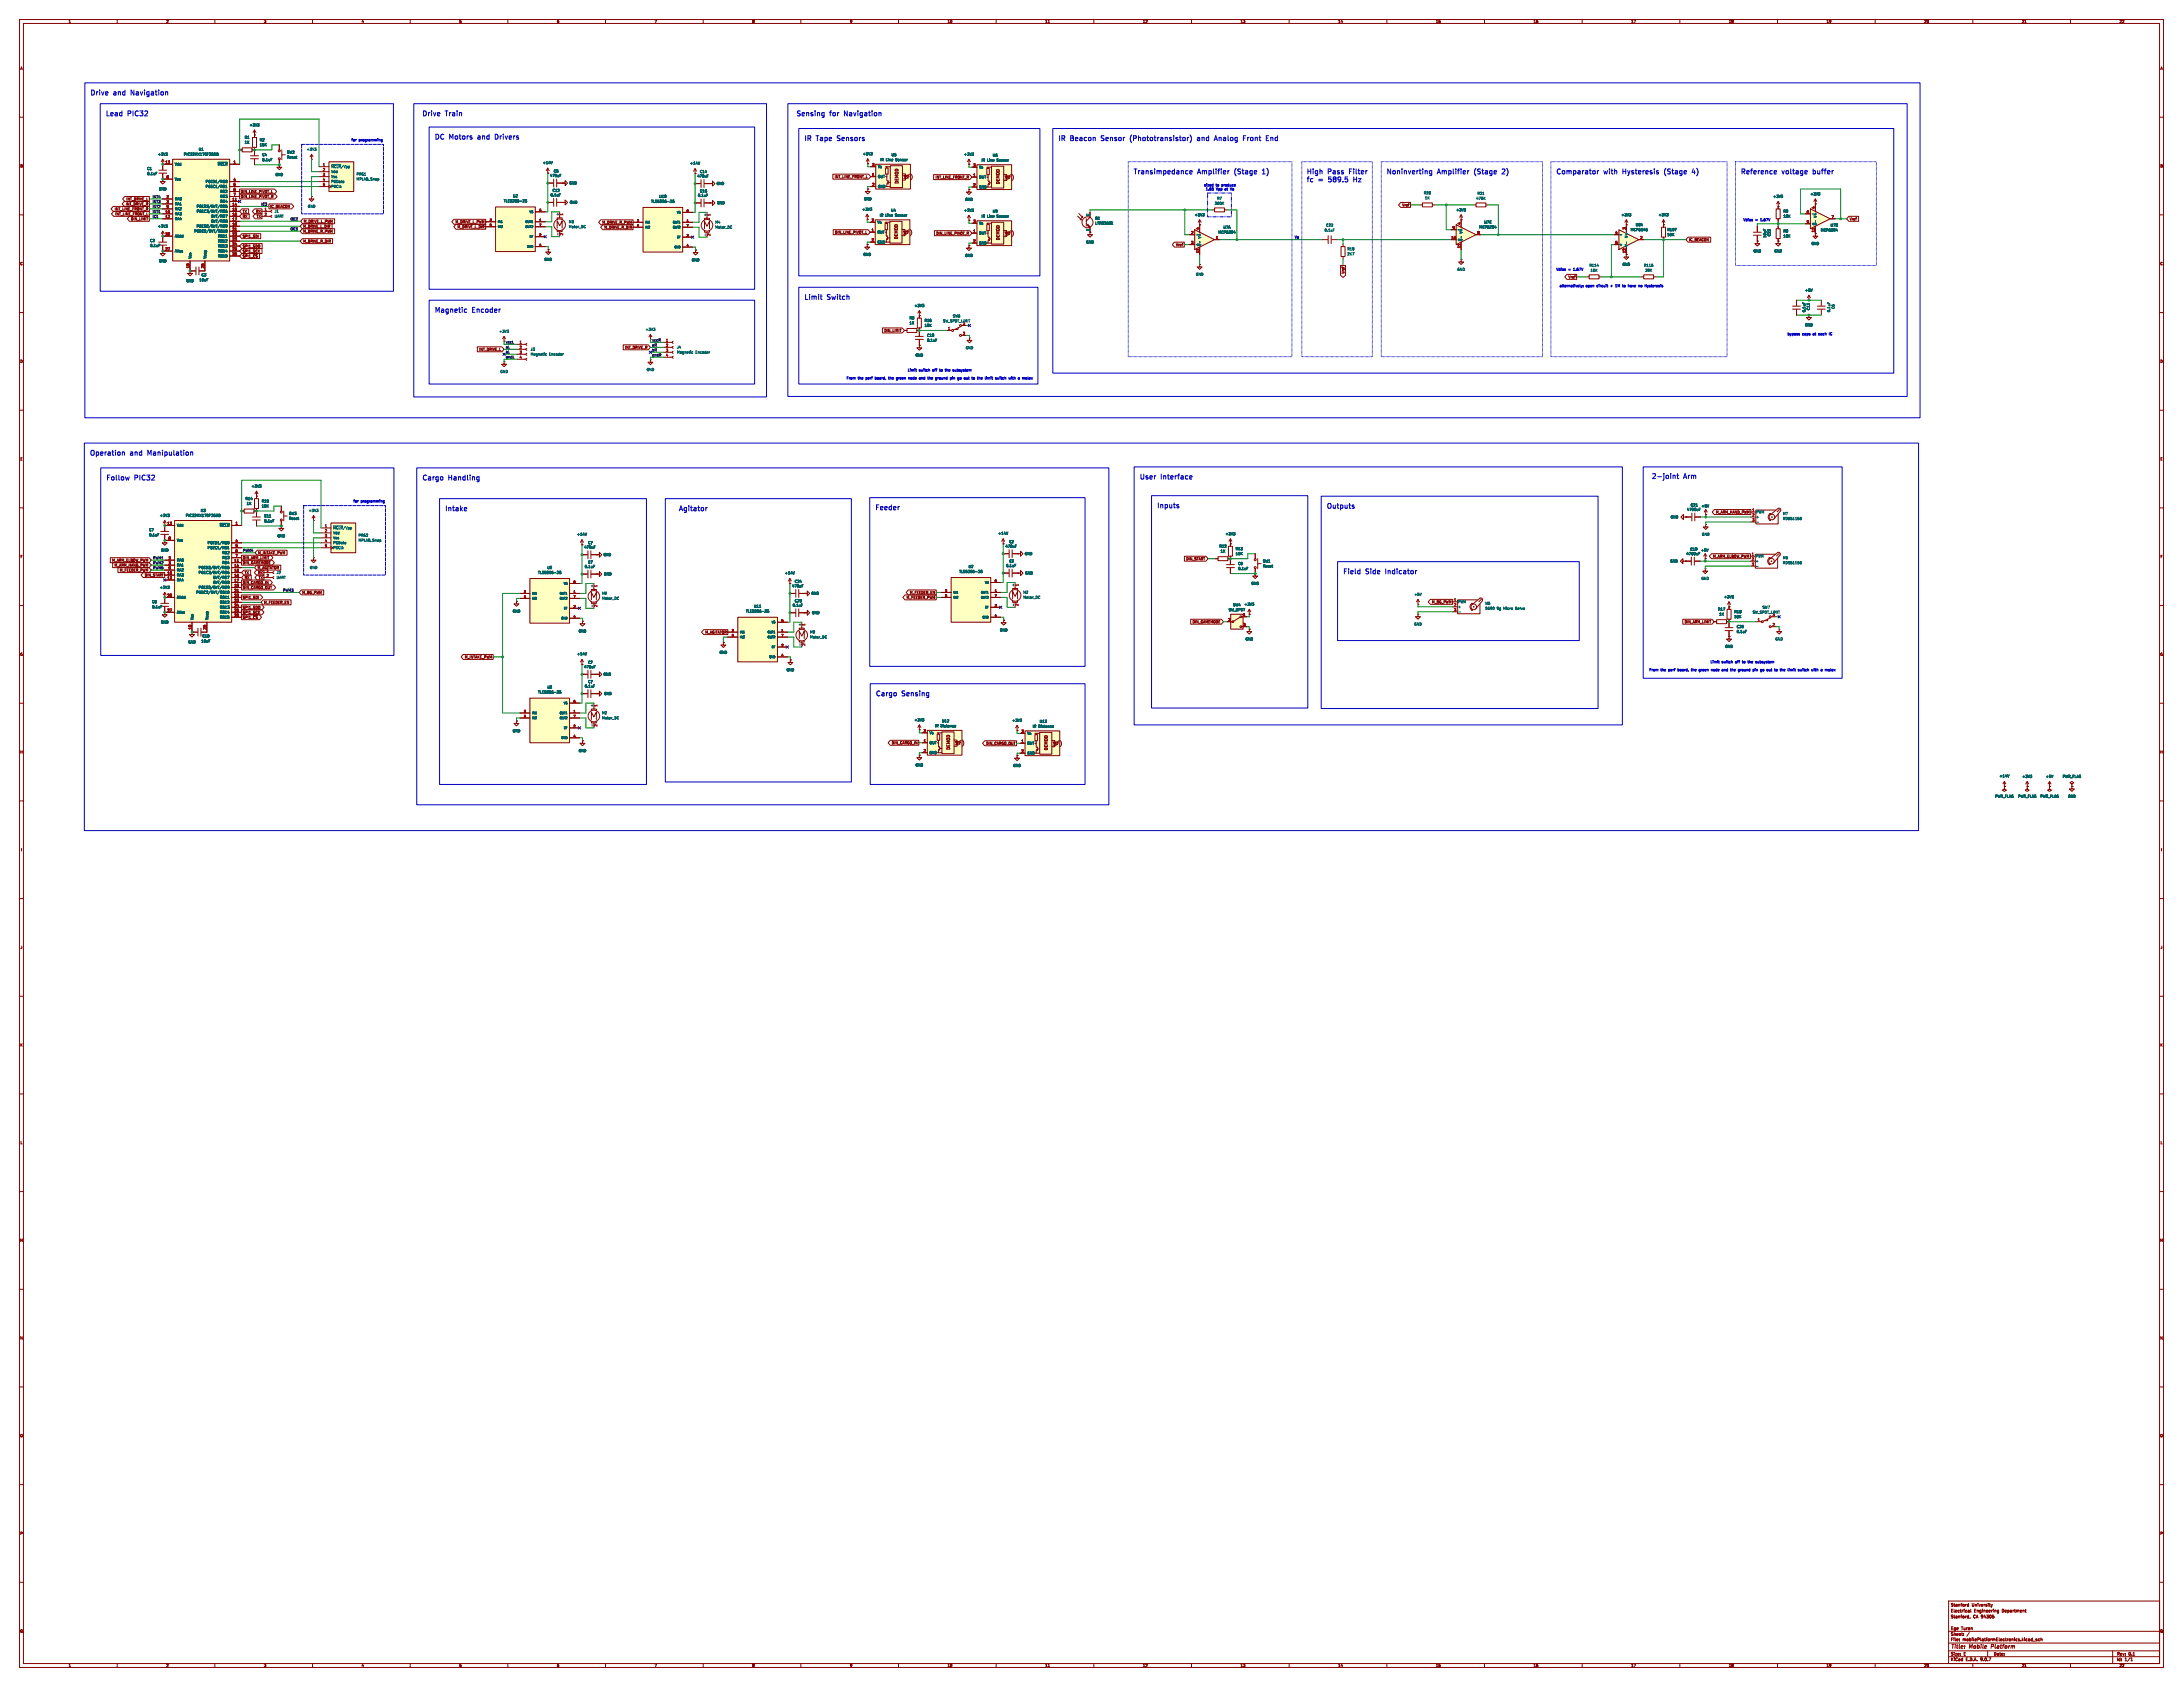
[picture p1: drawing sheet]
<svg xmlns="http://www.w3.org/2000/svg" width="1118mm" height="864mm" viewBox="0 0 1118 864" stroke-linecap="round" stroke-linejoin="round" font-family="sans-serif">
<defs><g id="words">
<g font-size="3.5" fill="#0000c2">
<text x="46" y="50">Drive</text>
<text x="58" y="50">and</text>
<text x="68" y="50">Navigation</text>
<text x="54" y="60">Lead</text>
<text x="66" y="60">PIC32</text>
<text x="216" y="60">Drive</text>
<text x="228" y="60">Train</text>
<text x="407" y="60">Sensing</text>
<text x="425" y="60">for</text>
<text x="433" y="60">Navigation</text>
<text x="222" y="72">DC</text>
<text x="230" y="72">Motors</text>
<text x="246" y="72">and</text>
<text x="256" y="72">Drivers</text>
<text x="411" y="73">IR</text>
<text x="418" y="73">Tape</text>
<text x="430" y="73">Sensors</text>
<text x="542" y="73">IR</text>
<text x="548" y="73">Beacon</text>
<text x="565" y="73">Sensor</text>
<text x="581" y="73">(Phototransistor)</text>
<text x="616" y="73">and</text>
<text x="626" y="73">Analog</text>
<text x="642" y="73">Front</text>
<text x="654" y="73">End</text>
<text x="580" y="90">Transimpedance</text>
<text x="613" y="90">Amplifier</text>
<text x="632" y="90">(Stage</text>
<text x="647" y="90">1)</text>
<text x="669" y="90">High</text>
<text x="680" y="90">Pass</text>
<text x="691" y="90">Filter</text>
<text x="710" y="90">Noninverting</text>
<text x="736" y="90">Amplifier</text>
<text x="755" y="90">(Stage</text>
<text x="770" y="90">2)</text>
<text x="797" y="90">Comparator</text>
<text x="821" y="90">with</text>
<text x="831" y="90">Hysteresis</text>
<text x="853" y="90">(Stage</text>
<text x="867" y="90">4)</text>
<text x="891" y="90">Reference</text>
<text x="912" y="90">voltage</text>
<text x="928" y="90">buffer</text>
<text x="669" y="94">fc</text>
<text x="675" y="94">=</text>
<text x="680" y="94">589.5</text>
<text x="694" y="94">Hz</text>
<text x="411" y="154">Limit</text>
<text x="424" y="154">Switch</text>
<text x="222" y="161">Magnetic</text>
<text x="242" y="161">Encoder</text>
<text x="46" y="234">Operation</text>
<text x="67" y="234">and</text>
<text x="77" y="234">Manipulation</text>
<text x="845" y="246">2-joint</text>
<text x="862" y="246">Arm</text>
<text x="54" y="247">Follow</text>
<text x="69" y="247">PIC32</text>
<text x="216" y="247">Cargo</text>
<text x="230" y="247">Handling</text>
<text x="583" y="246">User</text>
<text x="595" y="246">Interface</text>
<text x="228" y="262">Intake</text>
<text x="347" y="262">Agitator</text>
<text x="448" y="262">Feeder</text>
<text x="592" y="261">Inputs</text>
<text x="679" y="261">Outputs</text>
<text x="687" y="295">Field</text>
<text x="699" y="295">Side</text>
<text x="711" y="295">Indicator</text>
<text x="448" y="357">Cargo</text>
<text x="462" y="357">Sensing</text>
</g>
<g font-size="2.8" fill="#840000">
<text x="999" y="845">Title:</text>
<text x="1008" y="845">Mobile</text>
<text x="1020" y="845">Platform</text>
</g>
<g font-size="2.1" fill="#840000">
<text x="460" y="94" transform="rotate(-90 460 94)">DEMOD</text>
<text x="512" y="94" transform="rotate(-90 512 94)">DEMOD</text>
<text x="460" y="123" transform="rotate(-90 460 123)">DEMOD</text>
<text x="512" y="123" transform="rotate(-90 512 123)">DEMOD</text>
<text x="487" y="384" transform="rotate(-90 487 384)">DEMOD</text>
<text x="537" y="384" transform="rotate(-90 537 384)">DEMOD</text>
<text x="999" y="826">Electrical</text>
<text x="999" y="823">Stanford</text>
<text x="1009" y="823">University</text>
<text x="1011" y="826">Engineering</text>
<text x="1025" y="826">Department</text>
<text x="999" y="829">Stanford,</text>
<text x="1010" y="829">CA 94305</text>
<text x="999" y="838">Sheet:</text>
<text x="999" y="835">Ege</text>
<text x="1004" y="835">Turan</text>
<text x="999" y="840">File:</text>
<text x="1005" y="840">mobilePlatformElectronics.kicad_sch</text>
<text x="999" y="850">KiCad</text>
<text x="999" y="848">Size:</text>
<text x="1005" y="848">E</text>
<text x="1006" y="850">E.D.A.</text>
<text x="1014" y="850">9.0.7</text>
<text x="1021" y="848">Date:</text>
<text x="1084" y="848">Rev:</text>
<text x="1084" y="850">Id:</text>
<text x="1088" y="850">1/1</text>
<text x="1090" y="848">0.1</text>
</g>
<g font-size="1.8" fill="#840000">
<text x="35" y="12">1</text>
<text x="85" y="12">2</text>
<text x="135" y="12">3</text>
<text x="185" y="12">4</text>
<text x="235" y="12">5</text>
<text x="285" y="12">6</text>
<text x="335" y="12">7</text>
<text x="385" y="12">8</text>
<text x="435" y="12">9</text>
<text x="485" y="12">10</text>
<text x="535" y="12">11</text>
<text x="585" y="12">12</text>
<text x="635" y="12">13</text>
<text x="685" y="12">14</text>
<text x="735" y="12">15</text>
<text x="785" y="12">16</text>
<text x="835" y="12">17</text>
<text x="885" y="12">18</text>
<text x="935" y="12">19</text>
<text x="985" y="12">20</text>
<text x="1035" y="12">21</text>
<text x="1085" y="12">22</text>
<text x="10" y="36">A</text>
<text x="1106" y="36">A</text>
<text x="10" y="86">B</text>
<text x="1106" y="86">B</text>
<text x="427" y="91">INT_LINE_FRONT_L</text>
<text x="479" y="92">INT_LINE_FRONT_R</text>
<text x="123" y="99">DIN_LINE_PIVOT_L</text>
<text x="123" y="102">DIN_LINE_PIVOT_R</text>
<text x="59" y="108">INT_LINE_FRONT_R</text>
<text x="64" y="105">INT_DRIVE_R</text>
<text x="65" y="103">INT_DRIVE_L</text>
<text x="138" y="107">IC_BEACON</text>
<text x="718" y="106">Vref</text>
<text x="59" y="110">INT_LINE_FRONT_L</text>
<text x="67" y="113">DIN_LIMIT</text>
<text x="124" y="112">RX</text>
<text x="124" y="109">TX</text>
<text x="131" y="109">RX</text>
<text x="131" y="112">TX</text>
<text x="947" y="113">Vref</text>
<text x="155" y="119">M_DRIVE_R_PWM</text>
<text x="155" y="117">M_DRIVE_L_DIR</text>
<text x="155" y="114">M_DRIVE_L_PWM</text>
<text x="233" y="114">M_DRIVE_L_PWM</text>
<text x="234" y="117">M_DRIVE_L_DIR</text>
<text x="308" y="115">M_DRIVE_R_PWM</text>
<text x="309" y="117">M_DRIVE_R_DIR</text>
<text x="427" y="120">DIN_LINE_PIVOT_L</text>
<text x="124" y="122">SPI1_SDI</text>
<text x="155" y="124">M_DRIVE_R_DIR</text>
<text x="479" y="120">DIN_LINE_PIVOT_R</text>
<text x="865" y="124">IC_BEACON</text>
<text x="124" y="129">SPI1_SCK</text>
<text x="124" y="127">SPI1_SDO</text>
<text x="602" y="126">Vref</text>
<text x="10" y="136">C</text>
<text x="124" y="132">SPI1_~{CS}</text>
<text x="1106" y="136">C</text>
<text x="689" y="140" transform="rotate(-90 689 140)">Vref</text>
<text x="803" y="143">Vref</text>
<text x="453" y="170">DIN_LIMIT</text>
<text x="245" y="180">INT_DRIVE_L</text>
<text x="320" y="179">INT_DRIVE_R</text>
<text x="10" y="186">D</text>
<text x="1106" y="186">D</text>
<text x="10" y="236">E</text>
<text x="1106" y="236">E</text>
<text x="878" y="263">M_ARM_HAND_PWM</text>
<text x="10" y="286">F</text>
<text x="57" y="288">M_ARM_ELBOW_PWM</text>
<text x="124" y="286">DIN_ARM_LIMIT</text>
<text x="132" y="284">M_INTAKE_PWM</text>
<text x="607" y="287">DIN_START</text>
<text x="877" y="286">M_ARM_ELBOW_PWM</text>
<text x="1106" y="286">F</text>
<text x="58" y="290">M_ARM_HAND_PWM</text>
<text x="61" y="293">M_FEEDER_PWM</text>
<text x="124" y="289">DIN_GAMEMODE</text>
<text x="132" y="292">M_AGITATOR</text>
<text x="136" y="293">1</text>
<text x="74" y="295">DIN_START</text>
<text x="124" y="299">DIN_CARGO_IN</text>
<text x="125" y="294">TX</text>
<text x="125" y="297">RX</text>
<text x="132" y="294">RX</text>
<text x="132" y="297">TX</text>
<text x="124" y="302">DIN_CARGO_OUT</text>
<text x="155" y="304">M_BG_PWM</text>
<text x="466" y="304">M_FEEDER_EN</text>
<text x="124" y="307">SPI1_SDI</text>
<text x="124" y="312">SPI1_SDO</text>
<text x="135" y="309">M_FEEDER_EN</text>
<text x="464" y="307">M_FEEDER_PWM</text>
<text x="733" y="309">M_BG_PWM</text>
<text x="124" y="314">SPI1_SCK</text>
<text x="124" y="317">SPI1_~{CS}</text>
<text x="610" y="319">DIN_GAMEMODE</text>
<text x="862" y="319">DIN_ARM_LIMIT</text>
<text x="361" y="325">M_AGITATOR</text>
<text x="10" y="336">G</text>
<text x="1106" y="336">G</text>
<text x="238" y="337">M_INTAKE_PWM</text>
<text x="456" y="381">DIN_CARGO_IN</text>
<text x="505" y="381">DIN_CARGO_OUT</text>
<text x="10" y="386">H</text>
<text x="1106" y="386">H</text>
<text x="11" y="436">I</text>
<text x="1106" y="436">I</text>
<text x="10" y="486">J</text>
<text x="1106" y="486">J</text>
<text x="10" y="536">K</text>
<text x="1106" y="536">K</text>
<text x="10" y="586">L</text>
<text x="1106" y="586">L</text>
<text x="10" y="636">M</text>
<text x="1106" y="636">M</text>
<text x="10" y="686">N</text>
<text x="1106" y="686">N</text>
<text x="10" y="736">O</text>
<text x="1106" y="736">O</text>
<text x="10" y="786">P</text>
<text x="1106" y="786">P</text>
<text x="10" y="836">Q</text>
<text x="1106" y="836">Q</text>
<text x="35" y="853">1</text>
<text x="85" y="853">2</text>
<text x="135" y="853">3</text>
<text x="185" y="853">4</text>
<text x="235" y="853">5</text>
<text x="285" y="853">6</text>
<text x="335" y="853">7</text>
<text x="385" y="853">8</text>
<text x="435" y="853">9</text>
<text x="485" y="853">10</text>
<text x="535" y="853">11</text>
<text x="585" y="853">12</text>
<text x="635" y="853">13</text>
<text x="685" y="853">14</text>
<text x="735" y="853">15</text>
<text x="785" y="853">16</text>
<text x="835" y="853">17</text>
<text x="885" y="853">18</text>
<text x="935" y="853">19</text>
<text x="985" y="853">20</text>
<text x="1035" y="853">21</text>
<text x="1085" y="853">22</text>
</g>
<g font-size="1.8" fill="#006464">
<text x="128" y="65">+3V3</text>
<text x="125" y="71">R1</text>
<text x="102" y="77">U1</text>
<text x="125" y="74">1K</text>
<text x="133" y="72">R2</text>
<text x="133" y="75">10K</text>
<text x="157" y="77">+3V3</text>
<text x="81" y="80">+3V3</text>
<text x="94" y="80">PIC32MX170F256B</text>
<text x="134" y="80">C4</text>
<text x="134" y="83">0.1uF</text>
<text x="147" y="79">SW2</text>
<text x="147" y="81">Reset</text>
<text x="442" y="80">+3V3</text>
<text x="451" y="83">IR</text>
<text x="454" y="83">Line</text>
<text x="456" y="80">U5</text>
<text x="459" y="83">Sensor</text>
<text x="493" y="80">+3V3</text>
<text x="502" y="83">IR</text>
<text x="505" y="83">Line</text>
<text x="508" y="80">U6</text>
<text x="510" y="83">Sensor</text>
<text x="75" y="87">C1</text>
<text x="75" y="90">0.1uF</text>
<text x="89" y="85">Vdd</text>
<text x="111" y="85">~{MCLR}</text>
<text x="169" y="86">~{MCLR}/Vpp</text>
<text x="169" y="89">Vdd</text>
<text x="278" y="84">+14V</text>
<text x="283" y="88">C5</text>
<text x="353" y="84">+14V</text>
<text x="358" y="89">C14</text>
<text x="449" y="86">Vs</text>
<text x="501" y="86">Vs</text>
<text x="89" y="93">Vss</text>
<text x="105" y="94">PGED1/RB0</text>
<text x="141" y="90">GND</text>
<text x="169" y="91">Vss</text>
<text x="169" y="94">PGData</text>
<text x="182" y="90">PRG1</text>
<text x="182" y="93">MPLAB_Snap</text>
<text x="281" y="91">470uF</text>
<text x="291" y="95">GND</text>
<text x="357" y="91">470uF</text>
<text x="367" y="95">GND</text>
<text x="449" y="91">OUT</text>
<text x="501" y="92">OUT</text>
<text x="81" y="98">GND</text>
<text x="105" y="96">PGEC1/RB1</text>
<text x="113" y="99">RB2</text>
<text x="113" y="101">RB3</text>
<text x="169" y="96">PGClk</text>
<text x="263" y="101">U2</text>
<text x="282" y="101">0.1uF</text>
<text x="283" y="98">C12</text>
<text x="337" y="101">U10</text>
<text x="357" y="101">0.1uF</text>
<text x="358" y="99">C15</text>
<text x="449" y="96">GND</text>
<text x="501" y="97">GND</text>
<text x="729" y="100">R20</text>
<text x="756" y="100">R21</text>
<text x="908" y="101">+3V3</text>
<text x="927" y="100">+3V3</text>
<text x="89" y="103">RA0</text>
<text x="89" y="105">RA1</text>
<text x="89" y="108">RA2</text>
<text x="101" y="107">PGED3/5VT/RB5</text>
<text x="113" y="104">RB4</text>
<text x="157" y="107">GND</text>
<text x="258" y="104">TLE5206-2S</text>
<text x="292" y="104">GND</text>
<text x="333" y="104">TLE5206-2S</text>
<text x="367" y="105">GND</text>
<text x="442" y="103">GND</text>
<text x="494" y="103">GND</text>
<text x="622" y="105">200K</text>
<text x="623" y="102">R7</text>
<text x="729" y="102">1K</text>
<text x="756" y="102">470K</text>
<text x="89" y="110">RA3</text>
<text x="89" y="113">RA4</text>
<text x="101" y="109">PGEC3/5VT/RB6</text>
<text x="108" y="112">5VT/RB7</text>
<text x="140" y="109">J1</text>
<text x="140" y="112">UART</text>
<text x="286" y="111" transform="rotate(-90 286 111)">+</text>
<text x="362" y="111" transform="rotate(-90 362 111)">+</text>
<text x="441" y="108">+3V3</text>
<text x="450" y="111">IR</text>
<text x="453" y="111">Line</text>
<text x="456" y="109">U4</text>
<text x="458" y="111">Sensor</text>
<text x="493" y="109">+3V3</text>
<text x="502" y="112">IR</text>
<text x="505" y="112">Line</text>
<text x="508" y="109">U9</text>
<text x="510" y="112">Sensor</text>
<text x="558" y="111" transform="rotate(-90 558 111)">C</text>
<text x="561" y="113">Q1</text>
<text x="612" y="111">+3V3</text>
<text x="745" y="108">+3V3</text>
<text x="830" y="111">+3V3</text>
<text x="849" y="111">+3V3</text>
<text x="913" y="109">R8</text>
<text x="913" y="112">10K</text>
<text x="930" y="112" transform="rotate(-90 930 112)">V+</text>
<text x="81" y="117">+3V3</text>
<text x="99" y="119">PGEC2/5VT/RB10</text>
<text x="101" y="117">PGED2/5VT/RB9</text>
<text x="108" y="114">5VT/RB8</text>
<text x="291" y="114">M3</text>
<text x="291" y="117">Motor_DC</text>
<text x="366" y="115">M4</text>
<text x="366" y="117">Motor_DC</text>
<text x="449" y="115">Vs</text>
<text x="449" y="120">OUT</text>
<text x="501" y="115">Vs</text>
<text x="558" y="118" transform="rotate(-90 558 118)">E</text>
<text x="561" y="115">LTR3208E</text>
<text x="624" y="120">MCP6294</text>
<text x="626" y="117">U7A</text>
<text x="678" y="119">0.1uF</text>
<text x="679" y="116">C22</text>
<text x="749" y="120" transform="rotate(-90 749 120)">V+</text>
<text x="757" y="117">MCP6294</text>
<text x="760" y="115">U7C</text>
<text x="835" y="118">MCP6546</text>
<text x="837" y="116">U8A</text>
<text x="853" y="118">R107</text>
<text x="913" y="119">R9</text>
<text x="927" y="115">+</text>
<text x="930" y="115" transform="rotate(-90 930 115)">V-</text>
<text x="932" y="119">MCP6294</text>
<text x="937" y="116">U7B</text>
<text x="77" y="124">C2</text>
<text x="89" y="122">AVdd</text>
<text x="111" y="122">RB11</text>
<text x="111" y="124">RB12</text>
<text x="449" y="125">GND</text>
<text x="501" y="120">OUT</text>
<text x="501" y="125">GND</text>
<text x="556" y="125">GND</text>
<text x="615" y="126" transform="rotate(-90 615 126)">V-</text>
<text x="615" y="122" transform="rotate(-90 615 122)">V+</text>
<text x="746" y="124">+</text>
<text x="749" y="123" transform="rotate(-90 749 123)">V-</text>
<text x="833" y="122" transform="rotate(-90 833 122)">V+</text>
<text x="853" y="121">10K</text>
<text x="904" y="122" transform="rotate(-90 904 122)">10uF</text>
<text x="907" y="121" transform="rotate(-90 907 121)">C23</text>
<text x="913" y="122">10K</text>
<text x="927" y="126">GND</text>
<text x="77" y="127">0.1uF</text>
<text x="89" y="129">AVss</text>
<text x="111" y="127">RB13</text>
<text x="111" y="129">RB14</text>
<text x="111" y="132">RB15</text>
<text x="442" y="131">GND</text>
<text x="494" y="132">GND</text>
<text x="612" y="126">+</text>
<text x="690" y="128">R19</text>
<text x="690" y="131">2K7</text>
<text x="829" y="126">+</text>
<text x="833" y="126" transform="rotate(-90 833 126)">V-</text>
<text x="898" y="129">GND</text>
<text x="908" y="129">GND</text>
<text x="81" y="134">GND</text>
<text x="98" y="133" transform="rotate(-90 98 133)">Vss</text>
<text x="106" y="133" transform="rotate(-90 106 133)">Vcap</text>
<text x="279" y="134">GND</text>
<text x="354" y="134">GND</text>
<text x="814" y="137">R114</text>
<text x="831" y="136">GND</text>
<text x="841" y="137">R115</text>
<text x="103" y="142">C3</text>
<text x="612" y="141">GND</text>
<text x="746" y="139">GND</text>
<text x="814" y="139">10K</text>
<text x="842" y="139">39K</text>
<text x="95" y="145">GND</text>
<text x="102" y="144">10uF</text>
<text x="924" y="149">+5V</text>
<text x="468" y="157">+3V3</text>
<text x="924" y="160" transform="rotate(-90 924 160)">0.1uF</text>
<text x="927" y="159" transform="rotate(-90 927 159)">C13</text>
<text x="937" y="160" transform="rotate(-90 937 160)">0.1uF</text>
<text x="939" y="158" transform="rotate(-90 939 158)">C6</text>
<text x="466" y="164">R3</text>
<text x="466" y="166">1K</text>
<text x="473" y="165">R16</text>
<text x="473" y="167">10K</text>
<text x="483" y="165">SW_SPDT_LIMIT</text>
<text x="488" y="163">SW6</text>
<text x="493" y="166">3</text>
<text x="924" y="167">GND</text>
<text x="255" y="171">+3V3</text>
<text x="330" y="170">+3V3</text>
<text x="474" y="173">C18</text>
<text x="272" y="180">J3</text>
<text x="346" y="179">J4</text>
<text x="474" y="175">0.1uF</text>
<text x="494" y="179">GND</text>
<text x="272" y="182">Magnetic</text>
<text x="281" y="182">Encoder</text>
<text x="346" y="181">Magnetic</text>
<text x="356" y="181">Encoder</text>
<text x="469" y="183">GND</text>
<text x="256" y="191">GND</text>
<text x="331" y="190">GND</text>
<text x="129" y="250">+3V3</text>
<text x="126" y="256">R14</text>
<text x="134" y="257">R15</text>
<text x="103" y="262">U3</text>
<text x="126" y="259">1K</text>
<text x="134" y="260">10K</text>
<text x="148" y="264">SW3</text>
<text x="158" y="262">+3V3</text>
<text x="864" y="262">4700uF</text>
<text x="865" y="259">C21</text>
<text x="871" y="260">+5V</text>
<text x="899" y="263">PWM</text>
<text x="913" y="264">M7</text>
<text x="82" y="265">+3V3</text>
<text x="90" y="270">Vdd</text>
<text x="95" y="265">PIC32MX170F256B</text>
<text x="112" y="270">~{MCLR}</text>
<text x="135" y="265">C11</text>
<text x="135" y="268">0.1uF</text>
<text x="148" y="266">Reset</text>
<text x="855" y="266">GND</text>
<text x="899" y="266">+</text>
<text x="913" y="266">RDS51150</text>
<text x="76" y="272">C7</text>
<text x="76" y="275">0.1uF</text>
<text x="142" y="275">GND</text>
<text x="170" y="271">~{MCLR}/Vpp</text>
<text x="170" y="274">Vdd</text>
<text x="183" y="275">PRG2</text>
<text x="295" y="274">+14V</text>
<text x="511" y="274">+14V</text>
<text x="627" y="274">+3V3</text>
<text x="871" y="274">GND</text>
<text x="90" y="277">Vss</text>
<text x="106" y="279">PGED1/RB0</text>
<text x="106" y="281">PGEC1/RB1</text>
<text x="170" y="276">Vss</text>
<text x="170" y="279">PGData</text>
<text x="170" y="281">PGClk</text>
<text x="183" y="277">MPLAB_Snap</text>
<text x="299" y="281">470uF</text>
<text x="301" y="279">C?</text>
<text x="515" y="281">470uF</text>
<text x="517" y="278">C?</text>
<text x="624" y="281">R12</text>
<text x="632" y="282">R13</text>
<text x="82" y="283">GND</text>
<text x="90" y="288">RA0</text>
<text x="114" y="284">RB2</text>
<text x="114" y="286">RB3</text>
<text x="309" y="285">GND</text>
<text x="525" y="284">GND</text>
<text x="625" y="283">1K</text>
<text x="632" y="284">10K</text>
<text x="863" y="284">4700uF</text>
<text x="865" y="282">C19</text>
<text x="871" y="283">+5V</text>
<text x="899" y="286">PWM</text>
<text x="913" y="286">M6</text>
<text x="90" y="290">RA1</text>
<text x="90" y="293">RA2</text>
<text x="102" y="291">PGED3/5VT/RB5</text>
<text x="102" y="294">PGEC3/5VT/RB6</text>
<text x="114" y="289">RB4</text>
<text x="141" y="294">J2</text>
<text x="158" y="291">GND</text>
<text x="275" y="294">TLE5206-2S</text>
<text x="280" y="291">U?</text>
<text x="299" y="291">0.1uF</text>
<text x="301" y="289">C?</text>
<text x="491" y="293">TLE5206-2S</text>
<text x="496" y="291">U?</text>
<text x="515" y="290">0.1uF</text>
<text x="517" y="288">C?</text>
<text x="634" y="289">C9</text>
<text x="634" y="292">0.1uF</text>
<text x="646" y="288">SW1</text>
<text x="646" y="291">Reset</text>
<text x="855" y="288">GND</text>
<text x="899" y="288">+</text>
<text x="913" y="289">RDS51150</text>
<text x="90" y="295">RA3</text>
<text x="90" y="298">RA4</text>
<text x="109" y="297">5VT/RB7</text>
<text x="109" y="299">5VT/RB8</text>
<text x="141" y="297">UART</text>
<text x="309" y="295">GND</text>
<text x="402" y="294">+14V</text>
<text x="407" y="299">C24</text>
<text x="525" y="294">GND</text>
<text x="641" y="300">GND</text>
<text x="871" y="297">GND</text>
<text x="82" y="302">+3V3</text>
<text x="100" y="304">PGEC2/5VT/RB10</text>
<text x="102" y="302">PGED2/5VT/RB9</text>
<text x="304" y="301" transform="rotate(-90 304 301)">+</text>
<text x="308" y="305">M?</text>
<text x="405" y="301">470uF</text>
<text x="415" y="305">GND</text>
<text x="519" y="300" transform="rotate(-90 519 300)">+</text>
<text x="524" y="304">M?</text>
<text x="724" y="305">+5V</text>
<text x="78" y="309">C8</text>
<text x="78" y="312">0.1uF</text>
<text x="90" y="307">AVdd</text>
<text x="112" y="307">RB11</text>
<text x="112" y="309">RB12</text>
<text x="112" y="312">RB13</text>
<text x="308" y="307">Motor_DC</text>
<text x="386" y="311">U11</text>
<text x="406" y="311">0.1uF</text>
<text x="407" y="308">C25</text>
<text x="524" y="307">Motor_DC</text>
<text x="631" y="310">SW4</text>
<text x="637" y="310">+3V3</text>
<text x="746" y="309">PWM</text>
<text x="746" y="312">+</text>
<text x="760" y="310">M5</text>
<text x="883" y="306">+3V3</text>
<text x="902" y="312">SW7</text>
<text x="90" y="314">AVss</text>
<text x="99" y="318" transform="rotate(-90 99 318)">Vss</text>
<text x="107" y="318" transform="rotate(-90 107 318)">Vcap</text>
<text x="112" y="314">RB14</text>
<text x="112" y="317">RB15</text>
<text x="262" y="314">GND</text>
<text x="382" y="314">TLE5206-2S</text>
<text x="416" y="315">GND</text>
<text x="629" y="313">SW_SPDT</text>
<text x="760" y="312">SG90</text>
<text x="766" y="312">9g</text>
<text x="770" y="312">Micro</text>
<text x="776" y="312">Servo</text>
<text x="879" y="313">R17</text>
<text x="880" y="315">1K</text>
<text x="888" y="314">R18</text>
<text x="888" y="317">10K</text>
<text x="897" y="314">SW_SPDT_LIMIT</text>
<text x="907" y="315">3</text>
<text x="82" y="319">GND</text>
<text x="296" y="324">GND</text>
<text x="410" y="321" transform="rotate(-90 410 321)">+</text>
<text x="512" y="323">GND</text>
<text x="724" y="320">GND</text>
<text x="889" y="322">C20</text>
<text x="96" y="330">GND</text>
<text x="103" y="329">10uF</text>
<text x="103" y="326">C10</text>
<text x="415" y="324">M9</text>
<text x="415" y="327">Motor_DC</text>
<text x="638" y="328">GND</text>
<text x="889" y="324">0.1uF</text>
<text x="909" y="328">GND</text>
<text x="295" y="336">+14V</text>
<text x="368" y="335">GND</text>
<text x="883" y="332">GND</text>
<text x="301" y="340">C?</text>
<text x="299" y="342">470uF</text>
<text x="309" y="346">GND</text>
<text x="403" y="344">GND</text>
<text x="280" y="353">U?</text>
<text x="299" y="352">0.1uF</text>
<text x="301" y="350">C?</text>
<text x="275" y="355">TLE5206-2S</text>
<text x="309" y="356">GND</text>
<text x="304" y="362" transform="rotate(-90 304 362)">+</text>
<text x="308" y="366">M?</text>
<text x="308" y="368">Motor_DC</text>
<text x="468" y="369">+3V3</text>
<text x="482" y="370">U12</text>
<text x="518" y="370">+3V3</text>
<text x="532" y="370">U13</text>
<text x="262" y="375">GND</text>
<text x="476" y="376">Vs</text>
<text x="479" y="372">IR</text>
<text x="482" y="372">Distance</text>
<text x="526" y="376">Vs</text>
<text x="529" y="373">IR</text>
<text x="532" y="373">Distance</text>
<text x="476" y="381">OUT</text>
<text x="526" y="381">OUT</text>
<text x="296" y="385">GND</text>
<text x="476" y="386">GND</text>
<text x="526" y="386">GND</text>
<text x="469" y="393">GND</text>
<text x="519" y="393">GND</text>
<text x="1024" y="398">+14V</text>
<text x="1035" y="398">+3V3</text>
<text x="1047" y="398">+5V</text>
<text x="1056" y="398">PWR_FLAG</text>
<text x="1021" y="409">PWR_FLAG</text>
<text x="1033" y="409">PWR_FLAG</text>
<text x="1044" y="409">PWR_FLAG</text>
<text x="1059" y="409">GND</text>
</g>
<g font-size="1.8" fill="#0000c2">
<text x="180" y="72">for</text>
<text x="184" y="72">programming</text>
<text x="616" y="96">sized</text>
<text x="622" y="96">to</text>
<text x="625" y="96">produce</text>
<text x="617" y="98">1.65</text>
<text x="623" y="98">Vpp</text>
<text x="627" y="98">at</text>
<text x="630" y="98">Va</text>
<text x="892" y="113">Vbias</text>
<text x="899" y="113">=</text>
<text x="901" y="113">1.67V</text>
<text x="663" y="122">Va</text>
<text x="797" y="139">Vbias</text>
<text x="803" y="139">=</text>
<text x="806" y="139">1.67V</text>
<text x="798" y="147">alternatively:</text>
<text x="812" y="147">open</text>
<text x="818" y="147">circuit</text>
<text x="825" y="147">+</text>
<text x="828" y="147">1M</text>
<text x="831" y="147">to</text>
<text x="834" y="147">have</text>
<text x="840" y="147">no</text>
<text x="843" y="147">Hysteresis</text>
<text x="915" y="172">bypass</text>
<text x="923" y="172">caps</text>
<text x="928" y="172">at</text>
<text x="931" y="172">each</text>
<text x="937" y="172">IC</text>
<text x="465" y="190">Limit</text>
<text x="470" y="190">switch</text>
<text x="478" y="190">off</text>
<text x="481" y="190">to</text>
<text x="484" y="190">the</text>
<text x="488" y="190">subsystem</text>
<text x="433" y="194">From</text>
<text x="439" y="194">the</text>
<text x="443" y="194">perf</text>
<text x="448" y="194">board,</text>
<text x="455" y="194">the</text>
<text x="460" y="194">green</text>
<text x="466" y="194">node</text>
<text x="472" y="194">and</text>
<text x="476" y="194">the</text>
<text x="480" y="194">ground</text>
<text x="488" y="194">pin</text>
<text x="492" y="194">go</text>
<text x="496" y="194">out</text>
<text x="500" y="194">to</text>
<text x="503" y="194">the</text>
<text x="507" y="194">limit</text>
<text x="512" y="194">switch</text>
<text x="520" y="194">with</text>
<text x="525" y="194">a</text>
<text x="527" y="194">molex</text>
<text x="181" y="257">for</text>
<text x="185" y="257">programming</text>
<text x="876" y="340">Limit</text>
<text x="881" y="340">switch</text>
<text x="889" y="340">off</text>
<text x="892" y="340">to</text>
<text x="895" y="340">the</text>
<text x="899" y="340">subsystem</text>
<text x="844" y="344">From</text>
<text x="850" y="344">the</text>
<text x="854" y="344">perf</text>
<text x="859" y="344">board,</text>
<text x="866" y="344">the</text>
<text x="870" y="344">green</text>
<text x="877" y="344">node</text>
<text x="883" y="344">and</text>
<text x="887" y="344">the</text>
<text x="891" y="344">ground</text>
<text x="899" y="344">pin</text>
<text x="903" y="344">go</text>
<text x="907" y="344">out</text>
<text x="911" y="344">to</text>
<text x="914" y="344">the</text>
<text x="918" y="344">limit</text>
<text x="923" y="344">switch</text>
<text x="931" y="344">with</text>
<text x="936" y="344">a</text>
<text x="938" y="344">molex</text>
</g>
<g font-size="1.8" fill="#a90000">
<text x="85" y="84">13</text>
<text x="119" y="84">1</text>
<text x="165" y="85">1</text>
<text x="165" y="88">2</text>
<text x="446" y="85">3</text>
<text x="498" y="85">3</text>
<text x="85" y="91">8</text>
<text x="119" y="93">4</text>
<text x="119" y="95">5</text>
<text x="165" y="90">3</text>
<text x="165" y="93">4</text>
<text x="165" y="95">5</text>
<text x="446" y="90">1</text>
<text x="446" y="95">2</text>
<text x="498" y="90">1</text>
<text x="498" y="96">2</text>
<text x="85" y="102">2</text>
<text x="119" y="98">6</text>
<text x="119" y="100">7</text>
<text x="85" y="104">3</text>
<text x="85" y="107">9</text>
<text x="119" y="103">11</text>
<text x="119" y="105">14</text>
<text x="119" y="108">15</text>
<text x="135" y="108">1</text>
<text x="929" y="107" transform="rotate(-90 929 107)">4</text>
<text x="85" y="109">10</text>
<text x="85" y="112">12</text>
<text x="119" y="110">16</text>
<text x="119" y="113">17</text>
<text x="135" y="110">2</text>
<text x="288" y="110" transform="rotate(-90 288 110)">1</text>
<text x="364" y="111" transform="rotate(-90 364 111)">1</text>
<text x="446" y="114">3</text>
<text x="925" y="109">6</text>
<text x="938" y="112">7</text>
<text x="119" y="116">18</text>
<text x="119" y="118">21</text>
<text x="446" y="119">1</text>
<text x="498" y="114">3</text>
<text x="498" y="119">1</text>
<text x="610" y="120">2</text>
<text x="614" y="118" transform="rotate(-90 614 118)">4</text>
<text x="744" y="117">9</text>
<text x="748" y="115" transform="rotate(-90 748 115)">4</text>
<text x="756" y="120">8</text>
<text x="827" y="120">4</text>
<text x="832" y="118" transform="rotate(-90 832 118)">3</text>
<text x="925" y="114">5</text>
<text x="929" y="119" transform="rotate(-90 929 119)">11</text>
<text x="85" y="121">28</text>
<text x="119" y="121">22</text>
<text x="119" y="123">23</text>
<text x="119" y="126">24</text>
<text x="288" y="121" transform="rotate(-90 288 121)">2</text>
<text x="364" y="121" transform="rotate(-90 364 121)">2</text>
<text x="446" y="124">2</text>
<text x="498" y="124">2</text>
<text x="610" y="125">3</text>
<text x="622" y="122">1</text>
<text x="743" y="122">10</text>
<text x="827" y="125">5</text>
<text x="840" y="122">2</text>
<text x="85" y="128">27</text>
<text x="119" y="128">25</text>
<text x="119" y="131">26</text>
<text x="614" y="130" transform="rotate(-90 614 130)">11</text>
<text x="748" y="127" transform="rotate(-90 748 127)">11</text>
<text x="832" y="130" transform="rotate(-90 832 130)">12</text>
<text x="97" y="137" transform="rotate(-90 97 137)">19</text>
<text x="105" y="137" transform="rotate(-90 105 137)">20</text>
<text x="485" y="169">1</text>
<text x="493" y="171">2</text>
<text x="266" y="176">1</text>
<text x="266" y="179">2</text>
<text x="341" y="175">1</text>
<text x="341" y="178">2</text>
<text x="266" y="181">3</text>
<text x="266" y="184">4</text>
<text x="341" y="180">3</text>
<text x="341" y="183">4</text>
<text x="897" y="262">1</text>
<text x="86" y="269">13</text>
<text x="120" y="269">1</text>
<text x="897" y="264">2</text>
<text x="897" y="267">3</text>
<text x="166" y="270">1</text>
<text x="166" y="273">2</text>
<text x="166" y="275">3</text>
<text x="86" y="276">8</text>
<text x="120" y="278">4</text>
<text x="120" y="280">5</text>
<text x="166" y="278">4</text>
<text x="166" y="280">5</text>
<text x="86" y="287">2</text>
<text x="120" y="288">11</text>
<text x="120" y="283">6</text>
<text x="120" y="285">7</text>
<text x="897" y="284">1</text>
<text x="897" y="287">2</text>
<text x="86" y="289">3</text>
<text x="86" y="292">9</text>
<text x="120" y="290">14</text>
<text x="120" y="293">15</text>
<text x="897" y="290">3</text>
<text x="86" y="294">10</text>
<text x="86" y="297">12</text>
<text x="120" y="295">16</text>
<text x="120" y="298">17</text>
<text x="136" y="295">2</text>
<text x="86" y="306">28</text>
<text x="120" y="300">18</text>
<text x="120" y="303">21</text>
<text x="120" y="306">22</text>
<text x="306" y="301" transform="rotate(-90 306 301)">1</text>
<text x="522" y="300" transform="rotate(-90 522 300)">1</text>
<text x="120" y="308">23</text>
<text x="120" y="311">24</text>
<text x="306" y="311" transform="rotate(-90 306 311)">2</text>
<text x="522" y="310" transform="rotate(-90 522 310)">2</text>
<text x="744" y="308">1</text>
<text x="744" y="310">2</text>
<text x="86" y="313">27</text>
<text x="120" y="313">25</text>
<text x="120" y="316">26</text>
<text x="636" y="315">1</text>
<text x="744" y="313">3</text>
<text x="98" y="322" transform="rotate(-90 98 322)">19</text>
<text x="106" y="322" transform="rotate(-90 106 322)">20</text>
<text x="412" y="320" transform="rotate(-90 412 320)">1</text>
<text x="629" y="318">2</text>
<text x="636" y="321">3</text>
<text x="900" y="318">1</text>
<text x="907" y="321">2</text>
<text x="412" y="331" transform="rotate(-90 412 331)">2</text>
<text x="306" y="362" transform="rotate(-90 306 362)">1</text>
<text x="306" y="372" transform="rotate(-90 306 372)">2</text>
<text x="473" y="375">3</text>
<text x="523" y="375">3</text>
<text x="473" y="380">1</text>
<text x="523" y="380">1</text>
<text x="473" y="385">2</text>
<text x="523" y="385">2</text>
</g>
<g font-size="1.8" fill="#0f0f0f">
<text x="78" y="102">INT4</text>
<text x="78" y="107">INT2</text>
<text x="78" y="104">INT3</text>
<text x="134" y="105">IC3</text>
<text x="78" y="112">IC1</text>
<text x="78" y="109">INT1</text>
<text x="149" y="113">OC2</text>
<text x="149" y="118">OC3</text>
<text x="259" y="178">aL</text>
<text x="259" y="176">vccL</text>
<text x="334" y="177">aR</text>
<text x="334" y="175">vccR</text>
<text x="334" y="180">bR</text>
<text x="259" y="184">gndL</text>
<text x="259" y="181">bL</text>
<text x="334" y="183">gndR</text>
<text x="78" y="286">PWM1</text>
<text x="124" y="283">PWM4</text>
<text x="78" y="289">PWM2</text>
<text x="78" y="291">PWM5</text>
<text x="145" y="303">PWM3</text>
</g>
<g font-size="1.4" fill="#a90000">
<text x="251" y="113">3</text>
<text x="276" y="108">6</text>
<text x="276" y="113">1</text>
<text x="326" y="114">3</text>
<text x="351" y="108">6</text>
<text x="351" y="114">1</text>
<text x="251" y="116">5</text>
<text x="276" y="116">7</text>
<text x="326" y="116">5</text>
<text x="351" y="116">7</text>
<text x="276" y="121">2</text>
<text x="276" y="126">4</text>
<text x="351" y="121">2</text>
<text x="351" y="126">4</text>
<text x="294" y="298">6</text>
<text x="509" y="298">6</text>
<text x="268" y="304">3</text>
<text x="294" y="304">1</text>
<text x="484" y="303">3</text>
<text x="484" y="306">5</text>
<text x="509" y="303">1</text>
<text x="509" y="306">7</text>
<text x="268" y="306">5</text>
<text x="294" y="306">7</text>
<text x="294" y="311">2</text>
<text x="509" y="311">2</text>
<text x="294" y="316">4</text>
<text x="509" y="316">4</text>
<text x="375" y="323">3</text>
<text x="400" y="318">6</text>
<text x="400" y="323">1</text>
<text x="375" y="326">5</text>
<text x="400" y="326">7</text>
<text x="400" y="331">2</text>
<text x="400" y="336">4</text>
<text x="294" y="360">6</text>
<text x="268" y="365">3</text>
<text x="294" y="365">1</text>
<text x="268" y="367">5</text>
<text x="294" y="367">7</text>
<text x="294" y="372">2</text>
<text x="294" y="377">4</text>
</g>
<g font-size="1.4" fill="#006464">
<text x="271" y="109">VS</text>
<text x="346" y="109">VS</text>
<text x="255" y="114">IN1</text>
<text x="255" y="117">IN2</text>
<text x="269" y="114">OUT1</text>
<text x="269" y="117">OUT2</text>
<text x="330" y="115">IN1</text>
<text x="330" y="117">IN2</text>
<text x="344" y="115">OUT1</text>
<text x="344" y="117">OUT2</text>
<text x="271" y="122">EF</text>
<text x="346" y="122">EF</text>
<text x="270" y="127">GND</text>
<text x="345" y="127">GND</text>
<text x="288" y="299">VS</text>
<text x="504" y="299">VS</text>
<text x="272" y="305">IN1</text>
<text x="286" y="305">OUT1</text>
<text x="488" y="304">IN1</text>
<text x="502" y="304">OUT1</text>
<text x="272" y="307">IN2</text>
<text x="286" y="307">OUT2</text>
<text x="488" y="307">IN2</text>
<text x="502" y="307">OUT2</text>
<text x="504" y="312">EF</text>
<text x="287" y="317">GND</text>
<text x="289" y="312">EF</text>
<text x="503" y="317">GND</text>
<text x="395" y="319">VS</text>
<text x="379" y="324">IN1</text>
<text x="379" y="327">IN2</text>
<text x="393" y="324">OUT1</text>
<text x="393" y="327">OUT2</text>
<text x="395" y="332">EF</text>
<text x="394" y="337">GND</text>
<text x="272" y="366">IN1</text>
<text x="286" y="366">OUT1</text>
<text x="288" y="361">VS</text>
<text x="272" y="368">IN2</text>
<text x="286" y="368">OUT2</text>
<text x="289" y="373">EF</text>
<text x="287" y="378">GND</text>
</g>
</g></defs>
<g fill="none" stroke="#840000" stroke-width=".51">
<path d="M10 10h1098v844h-1098zM12 12h1094v840h-1094zM60 10v2M110 10v2M160 10v2M210 10v2M260 10v2M310 10v2M360 10v2M410 10v2M460 10v2M510 10v2"/>
<path d="M537 12h.1M560 10v2M610 10v2M660 10v2M710 10v2M760 10v2M810 10v2M860 10v2M910 10v2M960 10v2M1010 10v2M1037 12h.1"/>
<path d="M1060 10v2M10 60h2M1106 60h2M10 110h2M621 107h1M622 106h5v2h-5zM627 107h1M1106 110h2M356 128v1h-1l1 2 1-2h-1M356 128h.1M10 160h2M340 175h4"/>
<path d="M340 178h4M345 175h-1l1 1M345 177l-1 1h1M345 180h-1l1 1M1106 160h2M333 184v1h-1l1 2 1-2h-1M333 184h.1M340 180h4M340 183h4M345 182l-1 1h1M10 210h2M1106 210h2"/>
<path d="M10 260h2M1106 260h2M10 310h2M1106 310h2M10 360h2M1106 360h2M10 410h2M1106 410h2M10 460h2M1106 460h2M10 510h2M1106 510h2"/>
<path d="M10 560h2M1106 560h2M10 610h2M1106 610h2M10 660h2M1106 660h2M10 710h2M1106 710h2M10 760h2M1106 760h2M10 810h2M998 820h108v32h-108z"/>
<path d="M1106 810h2M998 835h108M1003 839h.1M1003 840h.1M1005 837h.1M1005 836h.1M1007 822h.1M1007 821v1M1007 821h.1M1007 821h1M1007 827h1M1008 824v1"/>
<path d="M1008 821v1h-1M1008 827v1h-1M1008 836l-1 2M1008 825h.1M1009 828h.1M1009 828l-1 1M1009 824v1M1019 821l1 1M1019 823h.1M1020 822l-1 1M1020 821v1M1020 827h1"/>
<path d="M1021 827v1M1021 828h.1M1023 824v1M1023 826h.1M1023 825h.1M1023 824h.1M1023 824v2M1037 824h.1M1037 824v1M1040 840h.1M1040 839v1M1040 839h.1"/>
<path d="M1040 838v2M1042 839h.1M1042 839h1M1042 839l1 1M1043 840h-1M1043 840h.1M1044 839h-1l1 1M1045 838v2M1045 839h.1M1045 839v1M60 852v2M110 852v2"/>
<path d="M160 852v2M210 852v2M260 852v2M310 852v2M360 852v2M410 852v2M460 852v2M510 852v2M537 853h.1M560 852v2M610 852v2M660 852v2"/>
<path d="M710 852v2M760 852v2M810 852v2M860 852v2M910 852v2M960 852v2M998 848h108M998 845h108M998 841h108M1010 852v2M1018 845v3M1020 842l-1 2"/>
<path d="M1037 853h.1M1041 840h1M1060 852v2M1082 845v7M1091 850h1M1091 849v1"/>
</g>
<path d="M626 104l1 1M627 103l-1 1M354 181h.1M354 181h1M354 180h.1M354 180h1M363 180h.1" fill="none" stroke="#006464" stroke-width=".51"/>
<path d="M329 106h21v23h-21z" fill="#ffffc2"/>
<g fill="none" stroke="#840000" stroke-width=".51">
<path d="M324 114h5M324 116h5M329 106h21v23h-21zM350 114h5M350 116h5M350 109h5M363 104h2v1l1-1-1-1v1M363 104h.1M833 115h.1M833 113v1M833 113l-1 1M833 113v2"/>
<path d="M350 121h5M350 126h5M333 174h.1M333 171l1 1M333 171l-1 1M333 171v3M404 299h.1M404 296v1M404 296l1 1M404 296v3"/>
</g>
<g fill="none" stroke="#006464" stroke-width=".51">
<path d="M332 114h1M344 102v1M344 103h.1M344 103l-1 1h1M344 104h1M344 103h1M345 102l-1 1M345 102h.1M345 103h.1M345 104h.1M345 103v1M834 109h1l-1 1"/>
<path d="M835 110h.1M835 110v1M335 168h.1M335 168v1M335 169h.1M407 293l-1 1"/>
</g>
<path d="M829 118l10 5-10 5z" fill="#ffffc2"/>
<g fill="none" stroke="#840000" stroke-width=".51">
<path d="M356 89h.1M356 86l-1 2M356 86l1 2M356 86v3M356 94h3M359 92v4M360 92v4M361 94h2M363 94h2v1l1-1-1-1v1M363 94h.1M444 97v1h-1l1 1 2-1h-2M444 97h.1"/>
<path d="M496 97v1h-1l1 2 1-2h-1M496 97h.1M356 104h3M359 102v4M360 102v4M361 104h2M444 112h.1M444 110l1 1M444 110l-1 1M444 110v2M829 118l10 5-10 5zM833 115v4"/>
<path d="M898 119h4M900 116v3M909 117h2v5h-2zM910 116v1M826 125h3M826 120h3M833 130v2h1l-1 1-2-1h2M833 130h.1M833 126v4M839 123h3M898 120h4M900 123v2h1l-1 1-2-1h2"/>
<path d="M900 123h.1M900 121v2M910 123v2h2l-2 1-1-1h1M910 123h.1M910 122v1M812 142h2M814 141h5v2h-5zM819 142h1M840 142h2M842 141h5v2h-5zM847 142h1M298 294h3"/>
<path d="M298 284h3M301 282v4M301 292v4M303 282v4M303 292v4M303 294h3M303 284h3M304 299v3M306 284h1v1l1-1-1-1v1M306 284h.1M306 294h1v1l1-1-1-1v1M306 294h.1"/>
<path d="M303 303v-1h2v1M303 307v-4l1 3 1-3v4M303 308v1h2v-1M304 309v2"/>
<circle cx="304" cy="305" r="3"/>
</g>
<g fill="none" stroke="#006464" stroke-width=".51">
<path d="M358 83v1M362 99h.1M362 90h.1M362 89h1M446 106v1M446 107h.1M446 108h.1M446 107v1M843 118h.1M843 117h.1M843 117v1M818 136h.1"/>
<path d="M829 120h1M833 124v1M304 279h1M304 289h.1M304 280h1M303 310v1M317 306h.1M317 307h.1"/>
</g>
<path d="M518 89l1 2-1 1-1-1z" fill="#ffffc2" stroke="#ffffc2" stroke-width=".51"/>
<path d="M500 84h18v13h-18z" fill="#ffffc2"/>
<g fill="none" stroke="#840000" stroke-width=".51">
<path d="M498 86h2M498 96h2M498 91h2M500 84h18v13h-18zM505 86h1v3h-1zM505 91h1v2M505 86h1M506 86h2M506 96h2M506 89v2M506 94h.1M506 94v2h-1"/>
<path d="M506 93v1M506 94h2M508 85h6v11h-6zM514 89h1v3h-1M514 92h2M516 91h1M516 91h.1M517 90h.1M517 90l-1 1M517 89v1M518 89l1 2-1 1"/>
</g>
<path d="M514 90h2l-1 2z" fill="#840000" stroke="#840000" stroke-width=".51"/>
<path d="M466 89l1 2-1 1-1-1z" fill="#ffffc2" stroke="#ffffc2" stroke-width=".51"/>
<path d="M448 84h18v13h-18z" fill="#ffffc2"/>
<g fill="none" stroke="#840000" stroke-width=".51">
<path d="M446 85h2M446 96h2M446 90h2M448 84h18v13h-18zM453 86h2v3h-2zM453 90h1v2l1 1M453 85h1v1M454 85h2M454 96h2M454 89v1M454 94h1M455 94h-1v2h-1"/>
<path d="M455 92v2M455 93h1M456 85h6v11h-6zM462 89h2v3h-2M463 91h1M465 91h.1M465 90h.1M465 90v1M466 89l-1 1M466 89l1 2-1 1M929 104h.1M929 102l1 1"/>
<path d="M929 102v1M929 102v2"/>
</g>
<path d="M463 90h1v1z" fill="#840000" stroke="#840000" stroke-width=".51"/>
<path d="M931 99h1h-1M931 99h1M932 99h.1M932 100h-1M932 99v1M932 100h.1" fill="none" stroke="#006464" stroke-width=".51"/>
<path d="M927 107l10 5-10 5z" fill="#ffffc2"/>
<g fill="none" stroke="#840000" stroke-width=".51">
<path d="M444 84h.1M444 81l1 2M444 81l-1 2M444 81v3M496 84h.1M496 82l1 1M496 82l-1 1M496 82v2M851 116h2v5h-2zM852 115h.1M852 113v3M852 113l-1 1"/>
<path d="M852 113v1M909 107h2v5h-2zM910 106h.1M910 103v4M910 112v1M910 103v1M910 103l1 1M924 109h3M924 115h3M927 107l10 5-10 5zM929 120v1h2l-2 1-1-1h1M929 120h.1"/>
<path d="M929 104v4M929 116v4M937 112h3M852 121v2M918 157h4M918 158h4M920 154v2M920 158v3M926 154h.1M926 151l-1 1M926 151l1 1M926 151v3"/>
<path d="M930 157h4M930 158h4M932 154v2M932 158v3M520 298v3M521 293h1v2l2-2-2-1v1M521 293h.1M521 283h1v2l2-2-2-1v1M521 283h.1M518 302v-1h3v1M518 307v-4l2 2 1-2v4M518 308h3"/>
<path d="M520 308v3M298 345h3M298 355h3M301 343v4M301 353v4M303 343v4M303 353v4M303 345h3M303 355h3M306 345h1v1l1-1-1-1v1M306 345h.1M306 355h1v1l1-1-1-1v1"/>
<path d="M306 355h.1M521 374h.1M521 371v2M521 371l-1 2M521 371v3"/>
<circle cx="520" cy="305" r="3"/>
</g>
<g fill="none" stroke="#006464" stroke-width=".51">
<path d="M446 78h1l-1 1M446 79h.1M498 78v1M498 79h.1M498 79v1M498 80h.1M912 100h1h-1M853 109h1v1M854 110h.1M854 111h.1M854 110v1M857 117h1v1"/>
<path d="M912 100h1M913 100h.1M913 100v1M913 101h-1M913 101h.1M928 110h1M929 113v1M940 118h1M941 118h.1M923 155h.1M928 148l-1 1M936 155h.1"/>
<path d="M519 309v1M532 305h.1M532 306h.1M304 351h.1M304 341h1M522 368h1v1M523 369h.1"/>
</g>
<path d="M929 117h.1" fill="none" stroke="#a90000" stroke-width=".51"/>
<path d="M543 379v2v1l-1-1z" fill="#ffffc2" stroke="#ffffc2" stroke-width=".51"/>
<path d="M525 374h18v13h-18z" fill="#ffffc2"/>
<g fill="none" stroke="#840000" stroke-width=".51">
<path d="M370 329v1h-1l1 1 2-1h-2M370 329h.1M405 338v1h-2l2 1 1-1h-1M405 338h.1M522 375h3M525 374h18v13h-18zM530 376h1v3h-1zM530 375v1M530 375h2M530 379v1M532 375h6v11h-6zM538 379h2v3h-2"/>
<path d="M541 380h.1M542 379l-1 1M543 379v2v1M521 387v1h-2l2 1 1-1h-1M521 387h.1M522 386h3M522 380h3M530 380v2l1 1M530 386h2M531 384h.1M531 384h-1v2M531 382v2"/>
<path d="M531 383h1M539 382h2M541 381h1M541 381h.1M541 380h1M542 380l-1 1"/>
</g>
<path d="M539 380h2l-1 2z" fill="#840000" stroke="#840000" stroke-width=".51"/>
<path d="M539 372h.1" fill="none" stroke="#006464" stroke-width=".51"/>
<path d="M378 316h20v23h-20z" fill="#ffffc2"/>
<g fill="none" stroke="#840000" stroke-width=".51">
<path d="M926 161v2h1l-1 1-1-1h1M926 161h.1M873 263h.1M873 261l-1 1M873 261l1 1M873 261v2M378 316h20v23h-20zM398 319h5M373 324h5M373 326h5M398 324h5M398 326h5"/>
<path d="M398 331h5M398 336h5"/>
</g>
<path d="M875 258l-1 2M389 311h.1M392 312h.1M392 312v2M393 313h.1M393 313h1M394 313h-1M394 313h.1M394 312l-1 1M381 324h.1" fill="none" stroke="#006464" stroke-width=".51"/>
<path d="M493 379v1v2l-2-2z" fill="#ffffc2" stroke="#ffffc2" stroke-width=".51"/>
<path d="M475 374h18v13h-18z" fill="#ffffc2"/>
<g fill="none" stroke="#840000" stroke-width=".51">
<path d="M472 375h3M475 374h18v13h-18zM480 376h1v3h-1zM480 375v1M480 375h2M480 379v1M482 375h6v11h-6zM488 379h2v3h-2M491 380h1M491 379v1M492 380l-1 1M492 379l-1 1"/>
<path d="M493 379v1v2M472 385h3M472 380h3M480 380v2l1 1M480 385h2M481 384h.1M481 383l-1 1v1M481 382v2M481 383h1M489 381h2M491 381h.1M491 380v1"/>
</g>
<path d="M489 380h2l-1 1z" fill="#840000" stroke="#840000" stroke-width=".51"/>
<path d="M489 372h.1M489 371h.1M489 371v1" fill="none" stroke="#006464" stroke-width=".51"/>
<path d="M630 314h6v8h-6z" fill="#ffffc2"/>
<g fill="none" stroke="#840000" stroke-width=".51">
<path d="M643 294v1h-2l2 1 1-1h-1M643 294h.1M643 283v3M643 291v3M644 289h2M644 286v5M298 318v1h-1l1 2 1-2h-1M298 318h.1M628 318h3M630 314h6v8h-6zM635 316l-3 2M636 316h2"/>
<path d="M640 314h.1M640 312l-1 1M640 312v1M640 312v2M726 314v2h1l-1 1-1-1h1M726 314h.1M726 309h.1M726 307l-1 1M726 307l1 1M726 307v2M636 321h2M640 322v1h-2l2 2 1-2h-1"/>
<path d="M640 322h.1M304 360v3M298 379v1h-1l1 2 1-2h-1M298 379h.1M303 364v-1h2v1M303 368v-4l1 3 1-3v4M303 369v1h2v-1M304 370v3M471 387v1h-2l2 1 1-1h-1M471 387h.1"/>
<circle cx="643" cy="291" r=".5"/>
<circle cx="643" cy="287" r=".5"/>
<circle cx="631" cy="318" r=".5"/>
<circle cx="635" cy="316" r=".5"/>
<circle cx="635" cy="321" r=".5"/>
<circle cx="304" cy="367" r="3"/>
</g>
<path d="M641 309h1h-1M642 309h.1M642 310h.1M642 309v1M728 304l-1 1M303 371v1M317 367h.1M317 368h.1" fill="none" stroke="#006464" stroke-width=".51"/>
<path d="M271 357h21v23h-21z" fill="#ffffc2"/>
<g fill="none" stroke="#840000" stroke-width=".51">
<path d="M298 338l-1 1M298 338l1 1M298 338v2M271 357h21v23h-21zM292 360h5M298 340h.1M264 369v1h-1l1 2 2-2h-2M264 369h.1M266 365h5M266 368h5M292 365h5M292 368h5"/>
<path d="M292 373h5M292 378h5"/>
</g>
<path d="M300 334v1M286 354h.1M286 354l-1 1h1M287 354h.1M287 354v1M287 355h-1M287 355h.1M274 365h1" fill="none" stroke="#006464" stroke-width=".51"/>
<path d="M89 266h30v53h-30z" fill="#ffffc2"/>
<g fill="none" stroke="#840000" stroke-width=".51">
<path d="M143 74v3M144 79h2M144 77v5M143 82v2M134 108h5M134 111h5M139 108v1M139 110v1M160 101v1h-2l2 1 1-1h-1M160 101h.1M84 269h5M84 277h5"/>
<path d="M89 266h30v53h-30zM119 269h5M119 278h5M629 280h2v5h-2zM630 278h.1M630 276v4M630 276l-1 1M630 276l1 1M84 287h5M84 289h5M84 292h5M84 294h5"/>
<path d="M84 297h5M119 280h5M119 283h5M119 285h5M119 288h5M119 291h5M119 293h5M119 296h5M119 298h5M622 286h2M624 285h5v2h-5zM628 291h4"/>
<path d="M628 289h4M629 286h1M630 285v4M630 291v3M84 306h5M84 313h5M98 319v5M106 319v5h-3M119 306h5M119 313h5M119 301h5M119 303h5"/>
<path d="M119 308h5M119 311h5M119 316h5M744 308h2M744 311h2M744 313h2M753 309h1M753 312h1M754 312h.1M754 309l-1 2 1 1M754 309h.1M754 309l4-3h1v1l-3 5"/>
<path d="M756 307h-10v7h12v-5M98 324v1h-1l1 1 2-1h-2M98 324h.1M98 324h3M101 322v4M103 322v4"/>
<circle cx="143" cy="77" r=".5"/>
<circle cx="143" cy="81" r=".5"/>
<circle cx="755" cy="311" r="1.4"/>
<circle cx="755" cy="311" r=".2"/>
<circle cx="757" cy="308" r=".1"/>
<circle cx="758" cy="307" r=".1"/>
</g>
<g fill="none" stroke="#006464" stroke-width=".51">
<path d="M111 263h.1M111 264h.1M112 264h1M113 263h-1v1h1M113 264h.1M113 263h.1M113 268h4M113 263v1M117 278h.1M117 277h.1M117 277v1M631 273h1"/>
<path d="M632 273v1M632 274h.1M116 290v1M116 290h.1M116 293h.1M116 292h.1M116 292v1M116 291h.1M116 291h-1M116 294h-1M116 294h.1M116 293v1"/>
<path d="M116 295h1v1M117 281h.1M117 291h.1M117 293v1M117 290h.1M117 294h.1M117 293h.1M117 280v1M117 280h.1M117 292v1M117 298h.1M117 292h.1"/>
<path d="M117 290v1M117 299h.1M117 298v1M638 290h1M115 304h1M115 303l1 1M116 301h.1M116 300h.1M116 301h-1M116 300v1M117 300v1M117 306h.1"/>
<path d="M117 303v1M117 300h.1M117 301h.1M117 303h.1M117 304h.1M747 313h1"/>
</g>
<path d="M121 288h1M121 303h1" fill="none" stroke="#a90000" stroke-width=".51"/>
<path d="M88 82h30v52h-30z" fill="#ffffc2"/>
<g fill="none" stroke="#840000" stroke-width=".51">
<path d="M123 77h1M124 76h5v2h-5zM129 70h2v5h-2zM130 69h.1M130 67v3M130 75v2h-1M130 67v1M130 67l1 1M81 87h4M81 89h4M83 92v1h-1l1 1 2-1h-2M83 92h.1"/>
<path d="M83 84h.1M83 84h5M83 92h5M83 82v5M83 89v3M83 82v1M83 82l1 1M88 82h30v52h-30zM118 84h5M118 93h5M118 96h5M118 98h5"/>
<path d="M83 102h5M83 104h5M83 107h5M83 109h5M83 112h5M83 118v3M83 118v2M83 118l1 2M118 101h5M118 103h5M118 106h5M118 108h5"/>
<path d="M118 111h5M118 113h5M118 116h5M118 118h5M361 113v-1h2v1M361 117v-4l1 3 1-3v4M361 118v1h2v-1M362 109v3M362 119v2M614 115h.1M614 113l1 1M614 113l-1 1"/>
<path d="M614 113v2M83 121h.1M83 121h5M83 129h5M97 134v5M105 134v5M118 121h5M118 129h5M118 123h5M118 126h5M118 131h5M677 123h3"/>
<path d="M680 121v4M681 121v4M682 123h3M687 126h2v5h-2zM688 125v1M688 131v2"/>
<circle cx="362" cy="115" r="3"/>
</g>
<g fill="none" stroke="#006464" stroke-width=".51">
<path d="M85 78h1l-1 1M85 79h.1M85 79h1M85 80h.1M86 79h.1M86 79l-1 1M110 78h.1M110 79h.1M110 80h.1M110 79v1M111 79h.1M111 78v2l1-1"/>
<path d="M111 79h1M111 78h.1M111 78l1 1M112 79h.1M112 79h-1M132 63h1l-1 1M132 64h.1M132 64h1M132 65h.1M133 64h.1M133 64l-1 1M80 88h.1"/>
<path d="M112 83h4M116 96h.1M116 93h.1M116 92v1M116 95v1M116 95h.1M116 92h.1M85 115h1l-1 1M85 116h.1M85 116h1M86 116h.1M86 116h-1"/>
<path d="M114 119h1M114 118l1 1M115 106h.1M115 105h.1M115 108h.1M115 115h.1M115 106h-1M115 105v1M115 116h.1M115 108v1M115 109h-1M115 115v1"/>
<path d="M115 116h-1M115 109h.1M115 110h1v1M116 108v1M116 109h.1M116 106h.1M116 115v1M116 108h.1M116 116h.1M116 118v1M116 115h.1M116 119h.1"/>
<path d="M116 118h.1M116 113h.1M116 114h.1M116 113v1M116 105v1M361 120v1M375 116h.1M375 117h.1M616 109v1M616 110h.1M616 110v1M683 117h.1"/>
<path d="M116 121h.1"/>
</g>
<path d="M120 103h1M120 118h1" fill="none" stroke="#a90000" stroke-width=".51"/>
<path d="M612 118l10 5-10 5z" fill="#ffffc2"/>
<g fill="none" stroke="#840000" stroke-width=".51">
<path d="M612 118l10 5-10 5zM614 115v4M727 105h1M728 104h5v2h-5zM733 105h2M754 105h2M756 104h5v2h-5zM761 105h1M81 125h4M81 124h4M83 129v1h-1l1 1 2-1h-2M83 129h.1"/>
<path d="M83 121v3M83 126v3M97 139v1h-1l1 1 2-1h-2M97 139h.1M97 139h3M100 137v4M102 137v4M102 139h3M609 120h3M609 125h3M614 135v2h1l-1 1-1-1h1M614 135h.1"/>
<path d="M614 126v4M622 123h2"/>
</g>
<path d="M759 100h1M632 119h.1M760 101v1M81 125h1M613 120h1M614 124h.1" fill="none" stroke="#006464" stroke-width=".51"/>
<path d="M614 127v1" fill="none" stroke="#a90000" stroke-width=".51"/>
<path d="M745 115l11 5-11 5z" fill="#ffffc2"/>
<g fill="none" stroke="#840000" stroke-width=".51">
<path d="M128 80h4M130 77v3M128 81h4M130 82v2M143 84v2h-1l1 1 1-1h-1M143 84h.1M552 111l2 2v-1M552 109l2 2M553 113h1M554 111h.1M556 112v4M556 114l2 2v3"/>
<path d="M558 119v1h1l-1 1-1-1h1M558 119h.1M558 109v2l-2 2M743 118h2M745 115l11 5-11 5zM748 113h.1M748 110v6M748 110l1 1M748 110l-1 1M743 123h2M748 133v1h1l-1 1-1-1h1M748 133h.1"/>
<path d="M748 124v4M756 120h2M130 255h2v5h-2zM131 254h.1M131 251v4M131 251v2M131 251l1 2M144 259v3M84 269h.1M84 266v2M84 266l1 2M84 266v3"/>
<path d="M124 262h1M125 261h5v2h-5zM129 265h4M129 266h4M130 262h1M131 260v4M131 266v3M144 267v2M145 264h2M145 262v5M161 266h.1M161 264l-1 1"/>
<path d="M161 264v1M161 264v2M873 268v2h2l-2 1-1-1h1M873 268h.1M896 262h3M896 265h3M896 267h3M906 263h.1M906 266h.1M906 263l-1 2 1 1M907 263l3-3 2 1-4 5M909 261h-10v7h11v-5"/>
<path d="M896 285h3M896 287h3M896 290h3M906 285h.1M906 289h.1M906 285l-1 2 1 2M906 285v1M906 286l4-3h1v1l-3 4M909 284h-10v7h11v-5M885 311h.1M885 308l-1 1M885 308l1 1"/>
<path d="M885 308v3M885 326v1h-1l1 1 1-1h-1M885 326h.1M911 322v1h1l-1 2-1-2h1M911 322h.1"/>
<circle cx="557" cy="114" r="2.8"/>
<circle cx="144" cy="266" r=".5"/>
<circle cx="144" cy="262" r=".5"/>
<circle cx="907" cy="265" r="1.4"/>
<circle cx="907" cy="265" r=".2"/>
<circle cx="910" cy="262" r=".1"/>
<circle cx="910" cy="261" r=".1"/>
<circle cx="911" cy="261" r=".1"/>
<circle cx="907" cy="287" r="1.4"/>
<circle cx="907" cy="287" r=".2"/>
<circle cx="910" cy="284" r=".1"/>
<circle cx="911" cy="283" r=".1"/>
</g>
<g fill="none" stroke="#006464" stroke-width=".51">
<path d="M139 81h.1M569 114h1M569 115h1M746 118h1M750 107v1M750 108h.1M765 116h1M766 116v1M748 121v1M133 248h1l-1 1M133 249h.1M86 263h1l-1 1"/>
<path d="M86 264h1M87 264h.1M87 264h-1M138 265h1M140 266h.1M162 261h1h-1M163 261h.1M163 262h.1M163 261v1M899 267h1M922 266h.1M922 265h.1"/>
<path d="M922 265v1M899 290h1M922 289h.1M922 287v1M922 287h.1M922 288h.1M922 288v1M887 305h.1M887 306h.1M887 305v1"/>
</g>
<path d="M748 125v1" fill="none" stroke="#a90000" stroke-width=".51"/>
<path d="M557 116v-1l1 1z" fill="#840000" stroke="#840000" stroke-width=".51"/>
<path d="M168 83h13v15h-13z" fill="#ffffc2"/>
<g fill="none" stroke="#840000" stroke-width=".51">
<path d="M160 79l-1 1M160 79v1M160 79v3M160 82h.1M163 85h5M163 88h5M163 90h5M163 93h5M163 96h5M168 83h13v15h-13zM168 95l2 1h-2M496 113h.1"/>
<path d="M496 110l1 2M496 110l-1 2M496 110v3M444 125v1h-1l1 2 1-2h-1M444 125h.1M496 126v1h-1l1 1 1-1h-1M496 126h.1M862 265v-2l-1 2 1 1v-1h1M863 265h.1M863 265h3M866 263v4M868 263v4"/>
<path d="M868 265h3M878 318h1M879 317h5v2h-5zM884 318h1M884 312h2v5h-2zM885 311v1M885 317v4M899 318h3M905 317v1h-2M907 316l-4 2M907 316h2M883 321h4"/>
<path d="M883 323h4M885 323v3M907 321h2M1026 403v1h1l-1 1-1-1h1M1026 403h.1M1026 400l-1 1M1026 400l1 1M1026 400v3M1038 403v1h1l-1 1-1-1h1M1038 403h.1M1038 400l-1 1M1038 400l1 1"/>
<path d="M1038 400v3M1049 403v1h1l-1 1-1-1h1M1049 403h.1M1049 400v1M1049 400l1 1M1049 400v3M1061 403v1h-2l2 1 1-1h-1M1061 403h.1M1061 401h1l-1-1-1 1h1v2"/>
<circle cx="902" cy="318" r=".5"/>
<circle cx="906" cy="316" r=".5"/>
<circle cx="906" cy="321" r=".5"/>
</g>
<g fill="none" stroke="#006464" stroke-width=".51">
<path d="M161 76h1h-1M162 76h.1M162 77h.1M162 76v1M170 84h4M498 107h.1M498 107v1M498 108h.1M868 259h1M870 261h.1M870 260h1M894 323h.1"/>
<path d="M1029 397l-1 1M1039 397h1M1040 397h.1M1040 397v1M1040 398h.1M1051 397v1"/>
</g>
<path d="M466 117l1 2-1 2-1-2z" fill="#ffffc2" stroke="#ffffc2" stroke-width=".51"/>
<path d="M448 113h18v12h-18z" fill="#ffffc2"/>
<g fill="none" stroke="#840000" stroke-width=".51">
<path d="M446 114h2M446 119h2M448 113h18v12h-18zM453 114h1v4h-1zM453 119h1v2M453 114h1M454 114h2M454 118v1M456 113h6v11h-6zM462 117h1v4h-1M462 120h2M464 119v1"/>
<path d="M464 120h1M464 118h1M464 118h.1M465 119l-1 1M465 118h-1M466 117l1 2-1 2M446 124h2M454 124h2M454 122h.1M454 122v1v1h-1M454 121v2M454 122h2"/>
</g>
<path d="M462 118h2l-1 2z" fill="#840000" stroke="#840000" stroke-width=".51"/>
<path d="M518 118l1 2-1 1-1-1z" fill="#ffffc2" stroke="#ffffc2" stroke-width=".51"/>
<path d="M500 113h18v13h-18z" fill="#ffffc2"/>
<g fill="none" stroke="#840000" stroke-width=".51">
<path d="M498 114h2M498 119h2M500 113h18v13h-18zM505 115h1v3h-1zM505 119h1v2v1M505 114h1v1M506 114h2M506 118v1M508 114h6v11h-6zM514 118h1v3h-1M516 120h.1M517 119h.1"/>
<path d="M517 118v1M517 119l-1 1M518 118l1 2-1 1M498 124h2M506 124h2M506 123h.1M506 123v1h-1M506 121v2M506 122h2M514 120h2M516 120h1M471 159v4"/>
<path d="M471 159l-1 1M471 159v1M463 169h1M464 168h5v2h-5zM469 172h4M469 174h4M469 169h2M470 163h2v5h-2zM471 177v1h-2l2 1 1-1h-1M471 177h.1M471 162h.1M471 168v4"/>
<path d="M471 174v3M485 169h2M490 168v1h-1M492 167l-4 2M492 167h3M492 172h3M496 173v1h2l-2 2-1-2h1M496 173h.1M514 278h.1M514 276l-1 1M514 276v1M514 276v2"/>
<path d="M514 283h2M514 293h2M517 281v4M517 291v4M518 281v4M518 291v4M518 283h3M518 293h3M862 287v-1l-2 1 2 2v-2h1M863 287h.1M863 287h3M866 285v4"/>
<path d="M867 285v4M868 287h2M873 286h.1M873 291v1h1l-1 2-1-2h1M873 291h.1M873 283l-1 2M873 283l1 2M873 283v3M404 314h3M404 304h3M407 302v4M407 312v4"/>
<path d="M409 302v4M409 312v4M409 314h3M409 304h3M410 319v3M412 304h1v1l2-1-2-1v1M412 304h.1M412 314h1v1l2-1-2-2v2M412 314h.1M514 318v1h-1l1 1 1-1h-1M514 318h.1M409 322h3"/>
<path d="M409 327v-4l1 3 2-3v4M409 328v1h3v-1M410 329v2M471 374h.1M471 371v1M471 371l-1 1M471 371v3"/>
<circle cx="488" cy="169" r=".5"/>
<circle cx="492" cy="167" r=".5"/>
<circle cx="492" cy="172" r=".5"/>
<circle cx="410" cy="325" r="3"/>
</g>
<path d="M514 119h2l-1 1z" fill="#840000" stroke="#840000" stroke-width=".51"/>
<g fill="none" stroke="#006464" stroke-width=".51">
<path d="M472 156h1M473 156h.1M473 156v1M473 157h.1M479 174h1M516 272v2M520 280h.1M520 279h.1M411 300h.1M411 299h.1M519 289h1M870 283h.1"/>
<path d="M875 281l-1 1M410 309h1M410 329v1M423 326h.1M423 327h.1M472 368h1M473 368h.1M473 369h.1M473 368v1"/>
</g>
<path d="M487 296h20v23h-20z" fill="#ffffc2"/>
<g fill="none" stroke="#840000" stroke-width=".51">
<path d="M144 269v2h-1l1 1 1-1h-1M144 269h.1M135 293h5M135 296h5M140 293v1M140 295v1M161 285v2h-2l2 1 1-1h-1M161 285h.1M487 296h20v23h-20zM507 298h5M482 303h5M482 306h5"/>
<path d="M507 303h5M507 306h5M507 311h5M507 316h5"/>
</g>
<path d="M501 292h.1M501 292h1M502 292h.1M502 292l-1 1h1M502 292l1 1M502 292h1M503 293h-1M503 293h.1M490 304h.1" fill="none" stroke="#006464" stroke-width=".51"/>
<path d="M169 268h13v15h-13z" fill="#ffffc2"/>
<g fill="none" stroke="#840000" stroke-width=".51">
<path d="M258 175h.1M258 172l1 1M258 172l-1 1M258 172v3M258 185v1h-1l1 2 1-2h-1M258 185h.1M164 270h5M164 273h5M164 275h5M164 278h5M169 268h13v15h-13zM169 280h2l-2 1"/>
<path d="M164 280h5"/>
</g>
<path d="M260 169h.1M260 169v1M260 170h.1M171 269h4" fill="none" stroke="#006464" stroke-width=".51"/>
<path d="M254 106h20v23h-20z" fill="#ffffc2"/>
<g fill="none" stroke="#840000" stroke-width=".51">
<path d="M280 89h.1M280 86v1M280 86l1 1M280 86v3M280 94h3M283 92v4M285 92v4M285 94h3M288 94h1v1l2-1-2-2v2M288 94h.1M249 114h5M249 116h5"/>
<path d="M254 106h20v23h-20zM274 114h5M274 116h5M274 108h5M280 104h3M283 102v4M285 102v4M285 112h3M285 117v-4l2 3 1-3v4M285 118v1h3v-1M285 104h3M287 108v4"/>
<path d="M287 119v2M288 104h1v1l2-1-2-2v2M288 104h.1M274 121h5M274 126h5M281 128v1h-2l2 1 1-1h-1M281 128h.1M298 279h.1M298 276l-1 2M298 276l1 2M298 276v3"/>
<circle cx="287" cy="115" r="3"/>
</g>
<g fill="none" stroke="#006464" stroke-width=".51">
<path d="M283 83l-1 1M286 99h1M287 90h.1M287 89h.1M257 114h.1M268 102h.1M268 102v1M269 103h1M269 103h.1M269 102v1M269 102h.1M270 103h.1"/>
<path d="M270 102h-1M286 119v1M300 115v1M300 117h.1M300 273v1"/>
</g>
<path d="M271 296h21v23h-21z" fill="#ffffc2"/>
<g fill="none" stroke="#840000" stroke-width=".51">
<path d="M123 77h1M129 77h1M130 69h.1M130 69v1M130 75v5M143 74v3M83 84h.1M83 92h.1M83 84v3M83 89v3M83 84h5M83 92h5"/>
<path d="M118 84h5M118 93h5M118 96h5M118 98h5M123 97h18l1 1-1 1h-18zM123 99h18l1 2-1 1h-18zM130 82v2M143 84h.1M143 82v2M280 89h.1M280 94h3M285 94h3"/>
<path d="M288 94h.1M356 89h.1M356 94h3M361 94h2M363 94h.1M426 89h19l1 1-1 2h-19zM444 84h.1M444 97h.1M446 96h2M446 85h2M446 90h2M478 89h18l2 2-2 1h-18z"/>
<path d="M496 84h.1M496 97h.1M498 86h2M498 91h2M498 96h2M58 106h18v2h-18l-1-1zM58 108h18v3h-18l-1-2zM64 103h12v3h-12l-1-2zM64 101h12v2h-12l-1-1zM66 111h10v2h-10l-1-1zM83 109h5M83 112h5"/>
<path d="M83 102h5M83 104h5M83 107h5M118 101h5M118 103h5M118 106h5M118 108h5M118 111h5M118 113h5M118 116h5M118 118h5M124 109h4v3h-4l-1-1z"/>
<path d="M124 120h9v2h-9l-1-1zM124 107h3v2h-3l-1-1zM130 107h4v2h-4l-1-1zM131 109h3v3h-3l-2-1zM138 104h11l1 2-1 1h-11zM155 117h16v3h-16l-1-2zM155 115h15v2h-15l-1-1zM155 112h16v3h-16l-1-2zM232 112h17v3h-17l-1-1zM233 115h16v2h-16l-1-1zM249 114h5M249 116h5"/>
<path d="M274 114h5M274 116h5M274 108h5M280 104h3M285 104h3M288 104h.1M308 113h16v2h-16l-2-1zM309 115h15v3h-15l-1-2zM324 114h5M324 116h5M350 114h5M350 116h5"/>
<path d="M350 109h5M356 104h3M361 104h2M363 104h.1M427 118h17l2 1-2 1h-17zM444 112h.1M446 114h2M446 119h2M478 118h18l2 1-2 2h-18zM496 113h.1M498 114h2M498 119h2"/>
<path d="M558 119h.1M558 109v2M558 116v3M614 115h.1M614 115v4M717 104h5v2h-5l-1-1zM743 118h2M748 113h.1M748 113v3M833 115h.1M833 115v4M852 115h.1"/>
<path d="M852 115v1M900 116v3M910 106h.1M910 106v1M910 112v1M910 116v1M924 109h3M924 115h3M929 104h.1M929 120h.1M929 104v4M929 116v4"/>
<path d="M937 112h3M946 111h6v2h-6l-1-1zM83 129h.1M83 121h.1M83 121v3M83 126v3M83 121h5M83 129h5M97 139h.1M97 139h3M97 134v5M105 134v5h-3"/>
<path d="M118 121h5M118 129h5M118 123h5M118 126h5M118 131h5M124 127h10v3h-10l-1-1zM124 125h10v2h-10l-1-1zM124 130h9v2h-9l-1-1zM155 122h15v3h-15l-1-2zM274 121h5M274 126h5M281 128h.1"/>
<path d="M350 121h5M350 126h5M356 128h.1M444 125h.1M446 124h2M496 126h.1M498 124h2M601 124h5v2h-5l-1-1zM609 125h3M609 120h3M614 126v4M622 123h2"/>
<path d="M686 136h3v5l-1 1-2-1zM743 123h2M748 124v4M756 120h2M826 125h3M826 120h3M833 130h.1M833 126v4M839 123h3M852 121v2M864 121h12v3h-12l-1-1zM900 123h.1"/>
<path d="M900 121v2M910 123h.1M910 122v1M802 140h5v3h-5l-1-1zM920 154v2M920 158v3M926 154h.1M244 178h13l1 1-1 1h-13zM265 176h4M265 179h4M270 176h-1l1 1M270 178l-1 1h1"/>
<path d="M319 177h13l1 1-1 1h-13zM452 168h10l1 1-1 1h-10zM463 169h1M469 169h2M471 162h.1M471 177h.1M471 162v1M471 168v4M471 174v3M926 161h.1M265 181h4M265 184h4"/>
<path d="M270 181h-1l1 1M270 183l-1 1h1M131 254h.1M131 254v1M144 259v3M82 272h4M82 274h4M84 277v1h-1l1 1 2-1h-2M84 277h.1M84 269h.1M84 269v3M84 274v3"/>
<path d="M84 269h5M84 277h5M119 269h5M119 278h5M124 262h1M130 262h1M131 260v4M131 266v3M144 269h.1M144 267v2M298 279h.1M514 278h.1"/>
<path d="M630 278h.1M630 278v2M863 265h.1M863 265h3M868 265h3M873 263h.1M878 261h18v2h-18l-1-1zM56 285h20l1 2-1 1h-20zM58 288h18l1 1-1 2h-18zM60 291h16l1 1-1 1h-16zM73 293h11v3h-11l-1-2zM84 287h5"/>
<path d="M84 289h5M84 292h5M84 294h5M84 297h5M119 298h5M119 280h5M119 283h5M119 285h5M119 288h5M119 291h5M119 293h5M119 296h5"/>
<path d="M124 284h15l1 1-1 2h-15zM124 287h15l1 1-1 1h-15zM124 299h16l1 2-1 1h-16zM124 297h14l1 1-1 1h-14zM125 292h3v2h-3l-1-1zM125 294h4v3h-4l-1-1zM131 292h4v2h-4l-1-1zM131 289h13v3h-13l-1-1zM132 294h3v3h-3l-1-1zM132 282h15v2h-15l-1-1zM271 296h21v23h-21zM292 299h5"/>
<path d="M298 284h3M298 294h3M303 284h3M303 294h3M306 294h.1M306 284h.1M404 299h.1M507 298h5M514 293h2M514 283h2M518 293h3M518 283h3"/>
<path d="M521 283h.1M521 293h.1M606 285h11l1 1-1 1h-11zM622 286h2M629 286h1M630 285v4M630 291v3M643 294h.1M643 283v3M643 291v3M863 287h.1M863 287h3"/>
<path d="M868 287h2M873 286h.1M876 283h20v3h-20l-1-1zM82 310h4M82 309h4M84 306h.1M84 313v2h-1l1 1 2-1h-2M84 313h.1M84 303v6M84 311v2M84 303v2M84 303l1 2"/>
<path d="M84 306h5M84 313h5M98 319v5M106 319v5h-3M119 303h5M119 306h5M119 311h5M119 316h5M119 313h5M119 301h5M119 308h5M124 305h9l1 1-1 1h-9z"/>
<path d="M124 310h10l1 1-1 1h-10zM124 312h10l1 1-1 2h-10zM124 315h9l1 1-1 1h-9zM135 307h14v3h-14l-1-2zM154 302h12v3h-12l-1-2zM264 308v1h-1l1 1 2-1h-2M264 308h.1M266 304h5M266 306h5M292 304h5M292 306h5M292 311h5"/>
<path d="M292 316h5M298 318h.1M398 319h5M404 304h3M404 314h3M409 304h3M409 314h3M412 314h.1M412 304h.1M463 305h16v2h-16l-1-1zM465 302h14v3h-14l-1-2zM482 303h5"/>
<path d="M482 306h5M507 303h5M507 306h5M507 311h5M507 316h5M514 318h.1M610 317h15l1 1-1 2h-15zM628 318h3M636 316h2M640 314h.1M732 307h12v2h-12l-1-1zM862 317h14l2 1-2 2h-14z"/>
<path d="M878 318h1M884 318h1M885 311h.1M885 311v1M885 317v4M98 324h.1M98 324h3M237 335h15v3h-15l-1-2zM360 322h13v3h-13l-1-1zM370 329h.1M373 324h5M373 326h5"/>
<path d="M398 324h5M398 326h5M398 331h5M398 336h5M405 338h.1M636 321h2M640 322h.1M885 326h.1M885 323v3M292 360h5M298 340h.1M298 355h3"/>
<path d="M298 345h3M303 355h3M303 345h3M306 355h.1M306 345h.1M264 369h.1M266 365h5M266 368h5M292 365h5M292 368h5M292 373h5M292 378h5"/>
<path d="M298 379h.1M456 379h14v3h-14l-1-2zM471 374h.1M472 375h3M504 379h16v3h-16l-1-2zM521 374h.1M522 375h3M471 387h.1M472 380h3M472 385h3M521 387h.1M522 380h3"/>
<path d="M522 386h3M1026 403h.1M1038 403h.1M1049 403h.1M1061 403h.1"/>
</g>
<g fill="none" stroke="#006464" stroke-width=".51">
<path d="M85 78h1l-1 1M85 79h.1M85 79h1M85 80h.1M86 79h.1M86 79l-1 1M110 78h.1M110 79h.1M110 80h.1M110 79v1M111 79h.1M111 78v2l1-1"/>
<path d="M111 79h1M111 78h.1M111 78l1 1M112 79h.1M112 79h-1M132 63h1l-1 1M132 64h.1M132 64h1M132 65h.1M133 64h.1M133 64l-1 1M446 78h1l-1 1"/>
<path d="M446 79h.1M498 78v1M498 79h.1M498 79v1M498 80h.1M80 88h.1M112 83h4M116 96h.1M116 93h.1M116 92v1M116 95v1M116 95h.1"/>
<path d="M116 92h.1M139 81h.1M283 83l-1 1M286 99h1M287 90h.1M287 89h.1M358 83v1M362 99h.1M362 90h.1M362 89h1M912 100h1h-1M931 99h1h-1"/>
<path d="M931 99h1M932 99h.1M932 100h-1M932 99v1M932 100h.1M85 115h1l-1 1M85 116h.1M85 116h1M86 116h.1M86 116h-1M114 119h1M114 118l1 1"/>
<path d="M115 106h.1M115 105h.1M115 108h.1M115 115h.1M115 106h-1M115 105v1M115 116h.1M115 116h-1M115 108v1M115 109h-1M115 115v1M115 109h.1"/>
<path d="M115 110h1v1M116 108v1M116 109h.1M116 106h.1M116 115v1M116 108h.1M116 116h.1M116 115h.1M116 118v1M116 119h.1M116 118h.1M116 113h.1"/>
<path d="M116 114h.1M116 113v1M116 105v1M257 114h.1M268 102h.1M268 102v1M269 103h1M269 103h.1M269 102v1M269 102h.1M270 103h.1M270 102h-1"/>
<path d="M332 114h1M344 102v1M344 103h.1M344 103l-1 1h1M344 104h1M344 103h1M345 102l-1 1M345 102h.1M345 103h.1M345 104h.1M345 103v1M446 106v1"/>
<path d="M446 107h.1M446 108h.1M446 107v1M498 107h.1M498 107v1M498 108h.1M569 114h1M569 115h1M616 109v1M616 110h.1M616 110v1M632 119h.1"/>
<path d="M746 118h1M750 107v1M750 108h.1M765 116h1M766 116v1M834 109h1l-1 1M835 110h.1M835 110v1M843 118h.1M843 117h.1M843 117v1M853 109h1v1"/>
<path d="M854 110h.1M854 111h.1M854 110v1M857 117h1v1M912 100h1M913 100h.1M913 100v1M913 101h-1M913 101h.1M928 110h1M929 113v1M940 118h1"/>
<path d="M941 118h.1M81 125h1M116 121h.1M613 120h1M614 124h.1M748 121v1M829 120h1M833 124v1M472 156h1M473 156h.1M473 156v1M473 157h.1"/>
<path d="M923 155h.1M928 148l-1 1M479 174h1M279 182h1M280 181h-1M288 181h.1M133 248h1l-1 1M133 249h.1M868 259h1M875 258l-1 2M81 273h.1M86 263h1l-1 1"/>
<path d="M86 264h1M87 264h.1M87 264h-1M111 263h.1M111 264h.1M112 264h1M113 263h-1v1h1M113 264h.1M113 263h.1M113 268h4M113 263v1M117 278h.1"/>
<path d="M117 277h.1M117 277v1M138 265h1M140 266h.1M300 273v1M304 279h1M516 272v2M520 280h.1M520 279h.1M631 273h1M632 273v1M632 274h.1"/>
<path d="M870 261h.1M870 260h1M116 290v1M116 290h.1M116 293h.1M116 292h.1M116 292v1M116 294h-1M116 291h.1M116 291h-1M116 294h.1M116 293v1"/>
<path d="M116 295h1v1M117 281h.1M117 291h.1M117 293v1M117 290h.1M117 294h.1M117 293h.1M117 280v1M117 280h.1M117 292v1M117 298h.1M117 292h.1"/>
<path d="M117 290v1M117 299h.1M117 298v1M286 292h.1M286 292v1M286 293h.1M286 293l-1 1h1M286 294h1M287 292v1M287 293h.1M287 292h.1M287 294h.1"/>
<path d="M287 293v1M304 289h.1M304 280h1M407 293l-1 1M411 300h.1M411 299h.1M501 292h.1M501 292h1M502 292h.1M502 292l-1 1h1M502 292l1 1M502 292h1"/>
<path d="M503 293h-1M503 293h.1M519 289h1M638 290h1M870 283h.1M875 281l-1 1M82 310h1M86 300h1l-1 1M86 301h1M87 301h.1M87 301h-1M115 304h1"/>
<path d="M115 303l1 1M116 301h.1M116 300h.1M116 301h-1M116 300v1M117 300v1M117 306h.1M117 303v1M117 300h.1M117 301h.1M117 303h.1M117 304h.1"/>
<path d="M274 304h1M389 311h.1M392 312h.1M392 312v2M393 313h.1M393 313h1M394 313h-1M394 313h.1M394 312l-1 1M410 309h1M490 304h.1M641 309h1h-1"/>
<path d="M642 309h.1M642 310h.1M642 309v1M887 305h.1M887 306h.1M887 305v1M300 334v1M381 324h.1M894 323h.1M286 354h.1M286 354l-1 1h1M287 354h.1"/>
<path d="M287 354v1M287 355h.1M287 355h-1M304 351h.1M304 341h1M274 365h1M472 368h1M473 368h.1M473 369h.1M473 368v1M489 372h.1M489 371h.1"/>
<path d="M489 371v1M522 368h1v1M523 369h.1M539 372h.1M1029 397l-1 1M1039 397h1M1040 397h.1M1040 397v1M1040 398h.1M1051 397v1"/>
</g>
<g fill="none" stroke="#009600" stroke-width=".51">
<path d="M143 74h-4v3h-9M123 84v-23h40v24M123 96h40M123 93h40M130 84h13M160 82v6h3M163 90h-3v11M280 89v19h-1M356 89v20h-1M444 84v1h2M446 96h-2v1M496 84v2h2"/>
<path d="M498 96h-2v1M76 109h7M76 107h7M76 112h7M76 102h7M76 104h7M123 106h15M123 116h31M123 113h31M123 118h31M279 116h3v5h5M287 108h-5v6h-3"/>
<path d="M355 116h3v5h4M362 109h-4v5h-3M444 112v2h2M496 113v1h2M607 107v13h2M621 107h-63v2M628 107h5v16M722 105h5M735 105h19M740 105v13h3M762 105h5v15M910 113v3"/>
<path d="M924 109h-2v-12h20v15M924 115h-24v1M940 112h5M123 123h31M279 126h2v2M355 126h1v2M446 124h-2v1M498 124h-2v2M606 125h3M614 130v5M624 123h53M685 123h58"/>
<path d="M688 123v2M688 133v3M748 128v5M758 120h68M826 125h-1v17M842 123h21M852 123v19h-4M807 142h5M820 142h20M920 154h12M258 175v1h7M258 179h7"/>
<path d="M333 174v1h7M333 178h7M471 169h14M495 167h1M495 172h1v1M920 161h12M258 181h7M265 184h-7v1M333 180h7M340 183h-7v1M144 259h-4v3h-9M124 269v-23h40v24"/>
<path d="M124 278h40M131 269h13M161 266v7h3M164 275h-3v10M298 279v20h-1M514 278v20h-2M871 265h25M873 263v2M896 267h-23v1M77 289h7M77 287h7M77 292h7"/>
<path d="M124 280h40M124 283h7M124 291h6M304 299h-4v5h-3M404 299v20h-1M520 298h-4v5h-4M618 286h4M630 294h13M643 283h-4v3h-9M870 287h26M873 286v1M896 290h-23v1"/>
<path d="M124 303h29M124 308h10M266 304h-9v61h9M266 306h-2v2M297 306h3v5h4M297 316h1v2M410 319h-4v5h-3M479 306h3M479 303h3M512 306h4v5h4M512 316h2v2M626 318h2"/>
<path d="M640 314v2h-2M726 309v2h18M744 313h-18v1M885 318h14M909 316h2M252 336h5M373 326h-3v3M403 336h2v2M403 326h3v5h4M638 321h2v1M909 321h2v1M298 340v20h-1"/>
<path d="M304 360h-4v5h-3M266 368h-2v1M297 368h3v5h4M297 378h1v1M471 374v1h1M521 374v1h1M470 380h2M472 385h-1v2M520 380h2M522 386h-1v1"/>
</g>
<g fill="none" stroke="#000084" stroke-width=".51">
<path d="M122 103l1 1M123 103l-1 1M279 121l1 1M280 121l-1 1M354 121l1 1M355 121l-1 1M332 180l2 1M334 180l-2 1M496 166l1 1M497 166l-1 1M257 181l2 1M259 181l-2 1"/>
<path d="M84 296l1 2M85 296l-1 2M296 311l1 1M297 311l-1 1M512 310l1 2M513 310l-1 2M910 315l1 1M911 315l-1 1M402 331l2 1M404 331l-2 1M296 372l1 1M297 372l-1 1"/>
</g>
<g fill="none" stroke="#0000c2" stroke-width=".51">
<path d="M43 42h940v172h-940zM51 53h150v96h-150zM67 49v-3l2 3M212 53h180v150h-180zM403 53h573v150h-573zM432 59v-2l2 2M195 73h.1M195 71l1 1M195 71h1v2M195 71h.1M196 73h-1M196 73h.1"/>
<path d="M220 65h166v83h-166zM245 70v1M255 69h-1v2h1M409 66h123v75h-123zM429 72h.1M429 70h.1M539 66h431v125h-431zM564 72h.1M564 70h.1M579 69v2v2M613 70h1v2M614 71h-1v1h1"/>
<path d="M624 70v2M624 70h1M624 70v1M639 70h.1M640 72h.1M640 72h1M641 70l-1 1v1M654 70l-1 1v1h1M607 87h1M608 89h-1M609 88h1v-1l-1 1v1h1M621 96h.1"/>
<path d="M621 94v1M621 97h.1M629 87v2M629 87v1M632 94v1M632 95h.1M731 87v2M733 89h-1v-2h1v2l-1 1M751 87v2M752 87l-1 1M816 87l1 1-1 1M818 87v2"/>
<path d="M819 87l-1 1M848 87h1M848 88l1 1M849 89h-1M849 89h.1M908 87h1l1 1h-2M908 89h1M924 87l1 1h-1M925 89h-1M938 87h1M220 154h166v43h-166zM239 158h.1"/>
<path d="M239 160h.1M409 147h122v50h-122zM809 146v1M809 147h.1M809 146l1 1M810 147h-1M810 147h.1M810 146v1M810 147h1M810 146h.1M811 146h-1M823 146h.1"/>
<path d="M823 146v1M823 147h.1M827 147h1M827 146h.1M831 146h.1M831 146v1M831 147h.1M834 146v1M834 146h.1M839 146v1M839 146h.1M842 146h1"/>
<path d="M843 146v1M921 171h.1M921 171v1M459 195h.1M459 194h.1M459 193v1M459 193h.1M465 193v1M465 193h.1M466 193h-1M469 189h.1M469 189v1"/>
<path d="M469 190h.1M471 194h.1M471 193h.1M475 193h.1M475 194h.1M476 189v1M479 195h.1M479 193h1M480 194h-1M480 193l-1 2M486 193h1M486 194h1"/>
<path d="M486 193v2M487 193h.1M487 193v1M487 194h.1M488 193h.1M488 190h.1M488 189v1M488 189h.1M492 194h.1M492 193v1M492 193h.1M495 193v1"/>
<path d="M495 194h.1M499 193h.1M499 194h.1M499 193v1M502 193v1M503 194h-1M506 193h.1M506 193v1M507 193h-1M511 193v1l1-1M518 193h.1M518 193h1"/>
<path d="M518 193l1 1M523 193v1M523 193h1M523 193h.1M524 193h.1M524 193v1M526 193v1M43 227h939v198h-939zM52 240h150v96h-150zM63 231l1 2M77 232l-1-1v2M213 240h355v172h-355z"/>
<path d="M581 239h250v132h-250zM841 239h102v108h-102zM196 257h1M196 257h.1M196 256v1M196 256h.1M196 256h1M197 257h.1M197 256v1M225 255h106v147h-106zM341 255h95v145h-95zM362 260h.1"/>
<path d="M445 255h110v86h-110zM590 254h80v108h-80zM676 254h142v109h-142zM857 243l1 1v1M858 243h1M859 242v3M685 288h124v40h-124zM709 291v3M880 339h.1M880 338v1M887 339h.1M899 339h.1"/>
<path d="M446 350h109v52h-109zM870 343h.1M870 344h.1M876 343h.1M882 343h.1M886 343h.1M890 343h1M890 344h.1M891 343h-1M891 343l-1 1M897 343h1M897 343v1"/>
<path d="M898 343h.1M899 342h.1M902 343h1M902 343h.1M903 343h.1M903 343h-1M906 343h.1M909 343h1M910 343h-1M910 343h.1M913 343h.1M914 343h-1"/>
<path d="M917 343h.1M918 343h-1M922 343h.1M929 342h.1M929 343h1M929 342l1 1M930 343h.1M934 343h.1M934 343h1M935 343h.1M937 342v1M937 343h.1"/>
</g>
<path d="M578 83h83v100h-83zM666 83h37v100h-37zM707 83h83v100h-83zM794 83h90v100h-90zM888 83h73v53h-73z" fill="none" stroke="#0000c2" stroke-width=".51" stroke-dasharray="0 .6"/>
<path d="M154 74h42v35h-42zM155 259h42v35h-42z" fill="none" stroke="#0000c2" stroke-width=".51" stroke-dasharray="1.7 .6"/>
<path d="M618 99h12v12h-12z" fill="none" stroke="#0000c2" stroke-width=".51" stroke-dasharray="1.7 .6 0 .6 0 .6"/>
<path d="M120 103h1M120 118h1M929 117h.1M614 127v1M748 125v1M121 288h1M121 303h1" fill="none" stroke="#a90000" stroke-width=".51"/>
<g fill="#009600" stroke="#009600" stroke-width=".51">
<circle cx="926" cy="154" r=".5"/>
<circle cx="926" cy="161" r=".5"/>
<circle cx="910" cy="115" r=".5"/>
<circle cx="825" cy="142" r=".5"/>
<circle cx="852" cy="123" r=".5"/>
<circle cx="607" cy="107" r=".5"/>
<circle cx="633" cy="123" r=".5"/>
<circle cx="767" cy="120" r=".5"/>
<circle cx="873" cy="265" r=".5"/>
<circle cx="885" cy="318" r=".5"/>
<circle cx="404" cy="304" r=".5"/>
<circle cx="404" cy="314" r=".5"/>
<circle cx="280" cy="94" r=".5"/>
<circle cx="280" cy="104" r=".5"/>
<circle cx="356" cy="104" r=".5"/>
<circle cx="356" cy="94" r=".5"/>
<circle cx="514" cy="283" r=".5"/>
<circle cx="514" cy="293" r=".5"/>
<circle cx="471" cy="169" r=".5"/>
<circle cx="144" cy="269" r=".5"/>
<circle cx="124" cy="262" r=".5"/>
<circle cx="131" cy="262" r=".5"/>
<circle cx="123" cy="77" r=".5"/>
<circle cx="83" cy="121" r=".5"/>
<circle cx="130" cy="77" r=".5"/>
<circle cx="83" cy="92" r=".5"/>
<circle cx="83" cy="84" r=".5"/>
<circle cx="97" cy="139" r=".5"/>
<circle cx="83" cy="129" r=".5"/>
<circle cx="143" cy="84" r=".5"/>
<circle cx="298" cy="345" r=".5"/>
<circle cx="298" cy="355" r=".5"/>
<circle cx="257" cy="336" r=".5"/>
<circle cx="298" cy="294" r=".5"/>
<circle cx="298" cy="284" r=".5"/>
<circle cx="98" cy="324" r=".5"/>
<circle cx="84" cy="306" r=".5"/>
<circle cx="84" cy="313" r=".5"/>
<circle cx="84" cy="269" r=".5"/>
<circle cx="84" cy="277" r=".5"/>
<circle cx="740" cy="105" r=".5"/>
<circle cx="688" cy="123" r=".5"/>
<circle cx="643" cy="294" r=".5"/>
<circle cx="630" cy="286" r=".5"/>
<circle cx="942" cy="112" r=".5"/>
<circle cx="873" cy="287" r=".5"/>
</g>
<use href="#words"/>
</svg>
